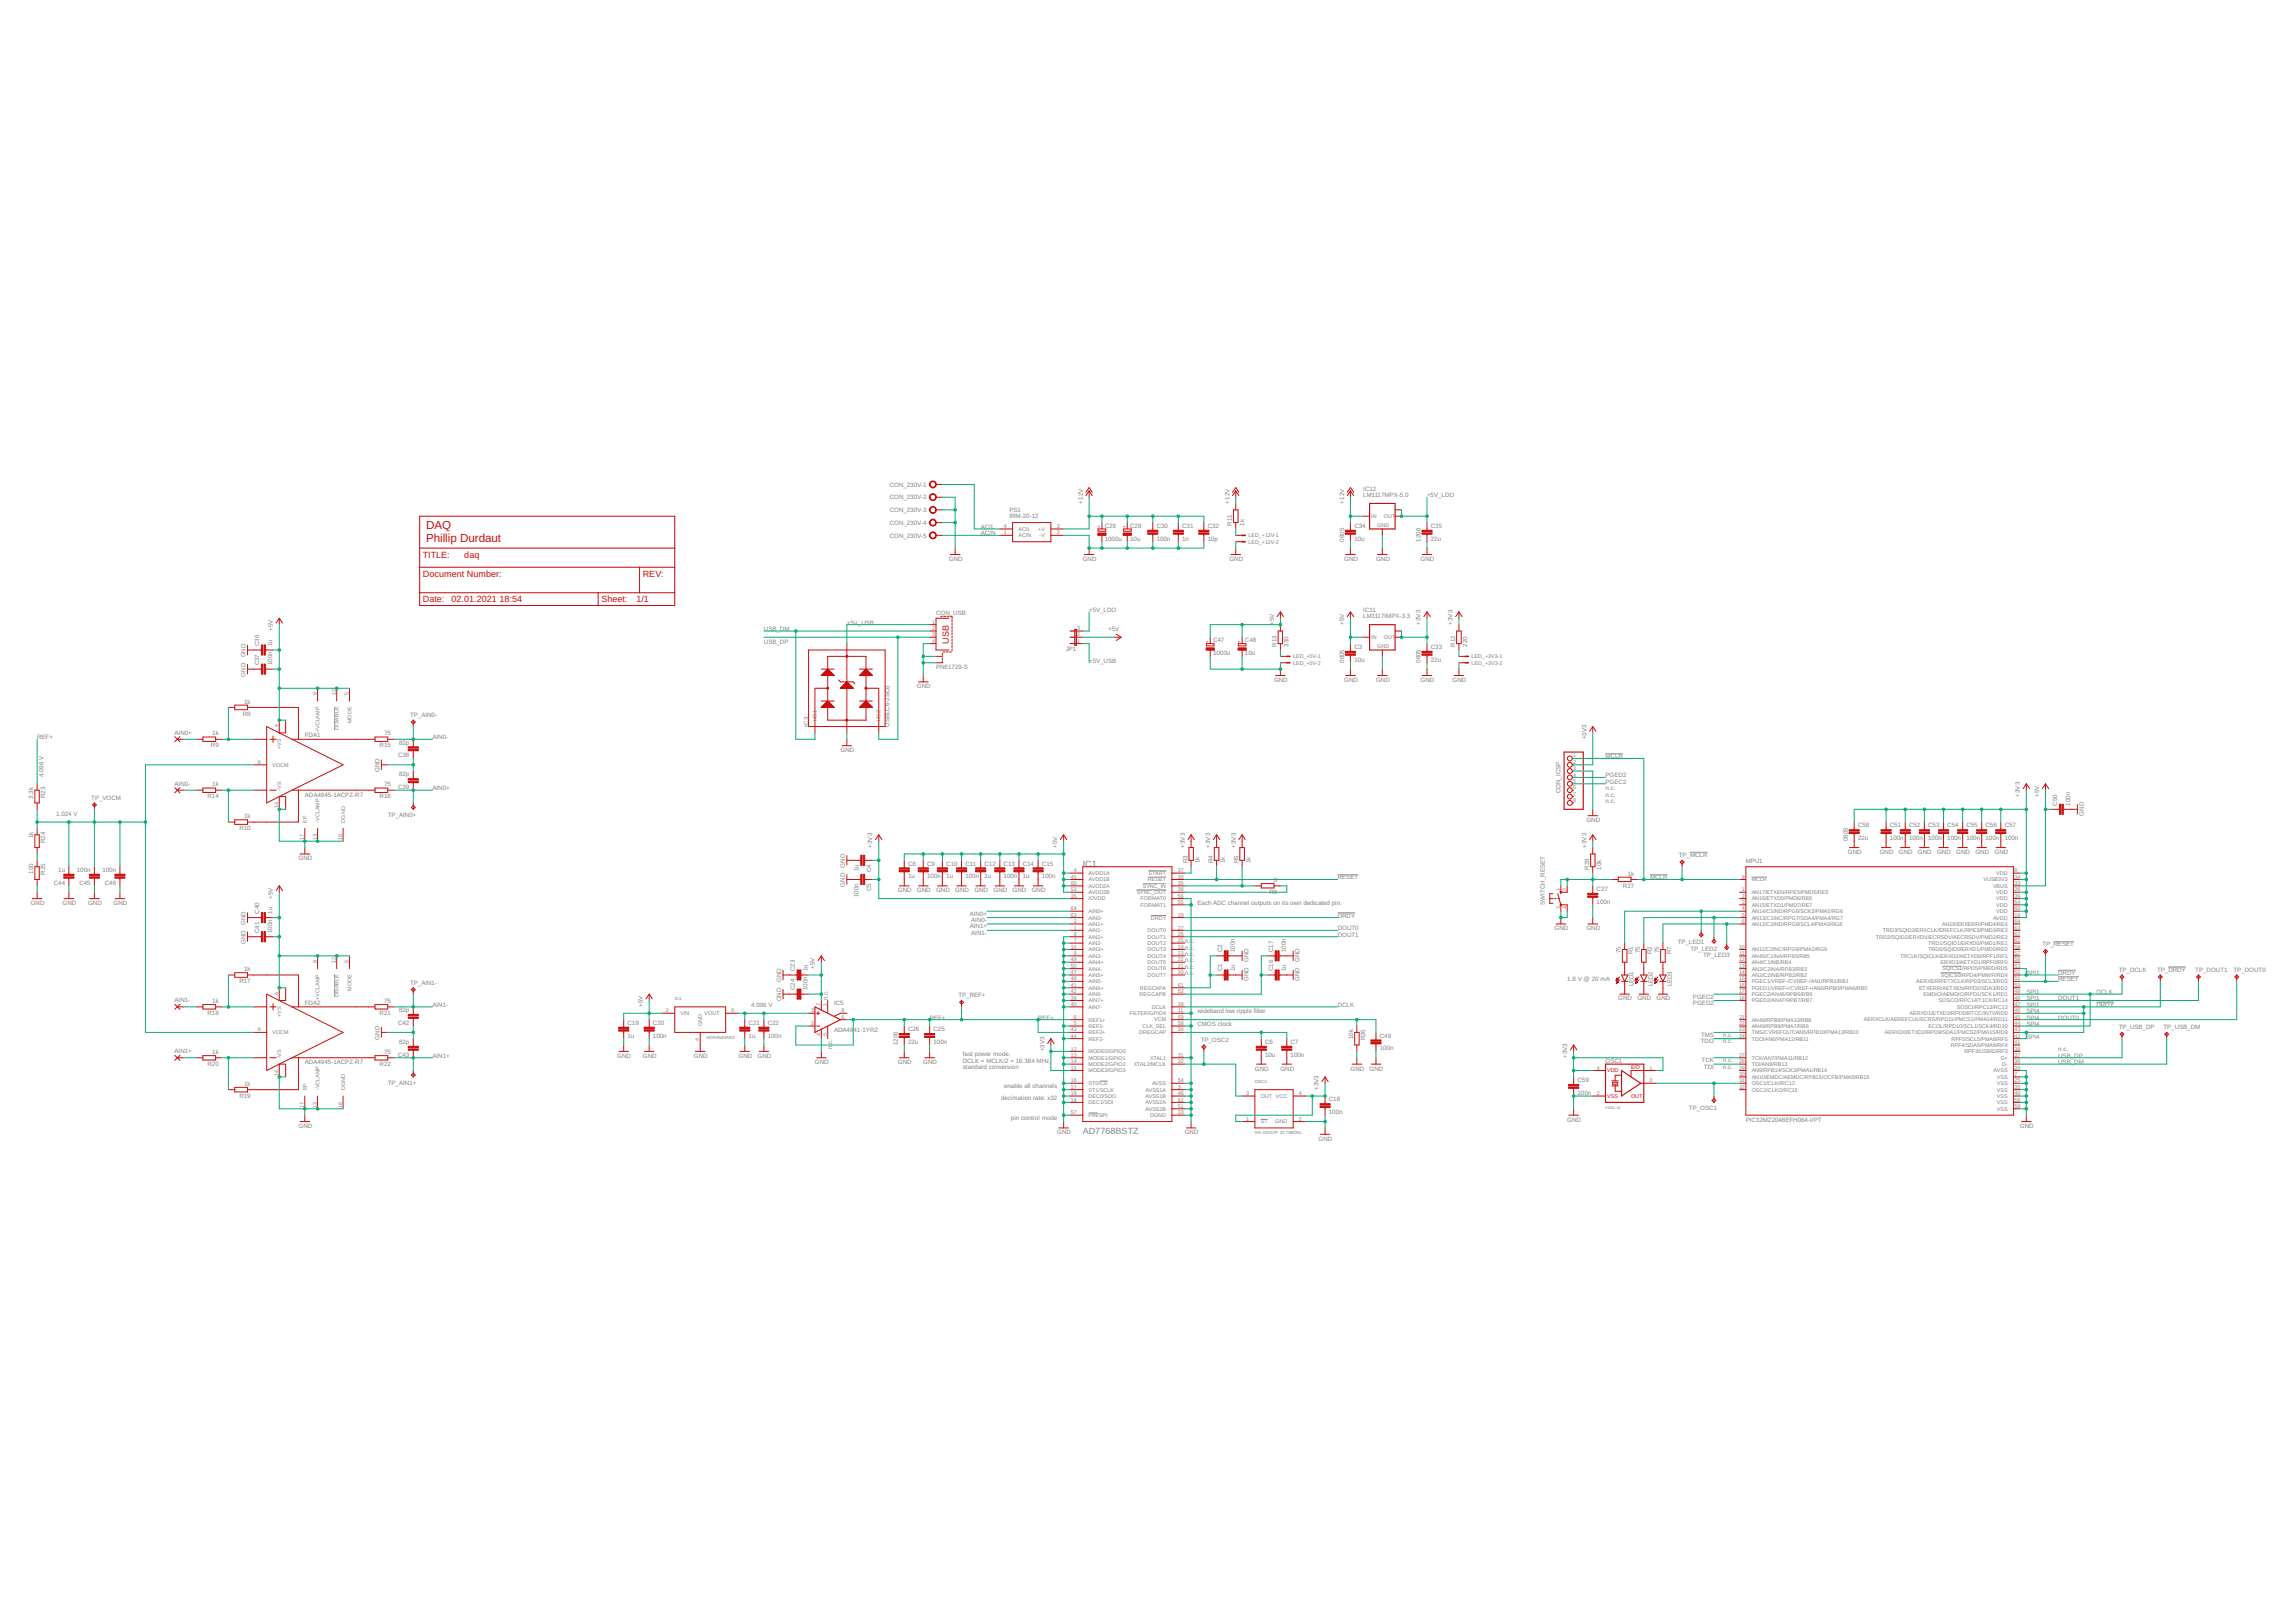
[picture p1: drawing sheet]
<svg xmlns="http://www.w3.org/2000/svg" width="297mm" height="210mm" viewBox="0 0 297 210" stroke-linecap="round" stroke-linejoin="round" font-family="sans-serif">
<defs><g id="words">
<g font-size="1.5" fill="#c90d0c">
<text x="55.1" y="68.5">DAQ</text>
<text x="55.1" y="70.1">Phillip Durdaut</text>
</g>
<g font-size="1.2" fill="#c90d0c">
<text x="54.7" y="77.9">Date:</text>
<text x="54.7" y="72.2">TITLE:</text>
<text x="54.7" y="74.6">Document Number:</text>
<text x="58.4" y="77.9">02.01.2021</text>
<text x="60.1" y="72.2">daq</text>
<text x="64.6" y="77.9">18:54</text>
<text x="77.8" y="77.9">Sheet:</text>
<text x="82.3" y="77.9">1/1</text>
<text x="83.2" y="74.6">REV:</text>
<text x="122.8" y="83.3" transform="rotate(-90 122.8 83.3)">USB</text>
</g>
<g font-size="1.2" fill="#808080">
<text x="140.1" y="112.2">IC1</text>
<text x="140.1" y="146.8">AD7768BSTZ</text>
</g>
<g font-size=".8" fill="#808080">
<text x="115.1" y="63">CON_230V-1</text>
<text x="115.1" y="64.6">CON_230V-2</text>
<text x="140.1" y="65.2" transform="rotate(-90 140.1 65.2)">+12V</text>
<text x="159" y="65.2" transform="rotate(-90 159 65.2)">+12V</text>
<text x="173.9" y="65.2" transform="rotate(-90 173.9 65.2)">+12V</text>
<text x="176.4" y="64.3">LM1117MPX-5.0</text>
<text x="176.4" y="63.5">IC12</text>
<text x="184.6" y="64.3">+5V_LDO</text>
<text x="115.1" y="66.3">CON_230V-3</text>
<text x="115.1" y="67.9">CON_230V-4</text>
<text x="115.1" y="69.6">CON_230V-5</text>
<text x="126.9" y="68.5">AC/L</text>
<text x="126.9" y="69.3">AC/N</text>
<text x="130.6" y="67.1">IRM-20-12</text>
<text x="130.6" y="66.3">PS1</text>
<text x="142.9" y="70">1000u</text>
<text x="142.9" y="68.3">C29</text>
<text x="146.2" y="70">10u</text>
<text x="146.2" y="68.3">C28</text>
<text x="149.6" y="70">100n</text>
<text x="149.6" y="68.3">C30</text>
<text x="152.9" y="70">1n</text>
<text x="152.9" y="68.3">C31</text>
<text x="156.2" y="70">10p</text>
<text x="156.2" y="68.3">C32</text>
<text x="159.4" y="68" transform="rotate(-90 159.4 68)">R11</text>
<text x="160.9" y="68" transform="rotate(-90 160.9 68)">1k</text>
<text x="173.9" y="70.1" transform="rotate(-90 173.9 70.1)">0805</text>
<text x="175.2" y="70">10u</text>
<text x="175.2" y="68.3">C34</text>
<text x="183.8" y="70.1" transform="rotate(-90 183.8 70.1)">1206</text>
<text x="185.1" y="70">22u</text>
<text x="185.1" y="68.3">C35</text>
<text x="122.8" y="72.6">GND</text>
<text x="140.1" y="72.6">GND</text>
<text x="159" y="72.6">GND</text>
<text x="173.9" y="72.6">GND</text>
<text x="178" y="72.6">GND</text>
<text x="183.8" y="72.6">GND</text>
<text x="33.5" y="83.6" transform="rotate(-90 33.5 83.6)">C36</text>
<text x="35.2" y="83.6" transform="rotate(-90 35.2 83.6)">1u</text>
<text x="35.3" y="81.7" transform="rotate(-90 35.3 81.7)">+5V</text>
<text x="98.8" y="83.3">USB_DP</text>
<text x="98.8" y="81.7">USB_DM</text>
<text x="109.6" y="80.8">+5V_USB</text>
<text x="121.1" y="79.6">CON_USB</text>
<text x="140.9" y="79.2">+5V_LDO</text>
<text x="143.4" y="81.7">+5V</text>
<text x="156.9" y="83.1">C47</text>
<text x="161.1" y="83.1">C48</text>
<text x="164.8" y="80.8" transform="rotate(-90 164.8 80.8)">+5V</text>
<text x="165.2" y="83.7" transform="rotate(-90 165.2 83.7)">R13</text>
<text x="166.7" y="83.7" transform="rotate(-90 166.7 83.7)">330</text>
<text x="173.9" y="80.8" transform="rotate(-90 173.9 80.8)">+5V</text>
<text x="176.4" y="80">LM1117IMPX-3.3</text>
<text x="176.4" y="79.2">IC11</text>
<text x="183.8" y="80.8" transform="rotate(-90 183.8 80.8)">+3V3</text>
<text x="187.9" y="80.8" transform="rotate(-90 187.9 80.8)">+3V3</text>
<text x="188.3" y="83.7" transform="rotate(-90 188.3 83.7)">R12</text>
<text x="189.8" y="83.7" transform="rotate(-90 189.8 83.7)">220</text>
<text x="31.8" y="87.6" transform="rotate(-90 31.8 87.6)">GND</text>
<text x="31.8" y="85.1" transform="rotate(-90 31.8 85.1)">GND</text>
<text x="33.5" y="86.1" transform="rotate(-90 33.5 86.1)">C37</text>
<text x="35.2" y="86.1" transform="rotate(-90 35.2 86.1)">100n</text>
<text x="118.6" y="89.1">GND</text>
<text x="121.1" y="86.6">PN61729-S</text>
<text x="137.9" y="84.3">JP1</text>
<text x="140.9" y="85.8">+5V_USB</text>
<text x="156.9" y="84.8">1000u</text>
<text x="161.1" y="84.8">10u</text>
<text x="164.8" y="88.2">GND</text>
<text x="173.9" y="85.8" transform="rotate(-90 173.9 85.8)">0805</text>
<text x="173.9" y="88.2">GND</text>
<text x="175.2" y="85.6">10u</text>
<text x="175.2" y="84">C3</text>
<text x="178" y="88.2">GND</text>
<text x="183.8" y="85.8" transform="rotate(-90 183.8 85.8)">0805</text>
<text x="183.8" y="88.2">GND</text>
<text x="185.1" y="85.6">22u</text>
<text x="185.1" y="84">C33</text>
<text x="187.9" y="88.2">GND</text>
<text x="4.8" y="95.7">REF+</text>
<text x="22.6" y="95.1">AIN0+</text>
<text x="27.5" y="95.2">1k</text>
<text x="31.4" y="92.6">R8</text>
<text x="31.6" y="91">1k</text>
<text x="39.4" y="95.4">FDA1</text>
<text x="49.7" y="95.2">75</text>
<text x="53.1" y="92.8">TP_AIN0-</text>
<text x="55.9" y="95.7">AIN0-</text>
<text x="104.6" y="94" transform="rotate(-90 104.6 94)">IC3</text>
<text x="115.1" y="94" transform="rotate(-90 115.1 94)">USBLC6-2SC6</text>
<text x="205.2" y="95.7" transform="rotate(-90 205.2 95.7)">+3V3</text>
<text x="5.6" y="100.6" transform="rotate(-90 5.6 100.6)">4.096 V</text>
<text x="22.6" y="101.7">AIN0-</text>
<text x="27.3" y="96.7">R9</text>
<text x="27.5" y="101.8">1k</text>
<text x="49.1" y="99.9" transform="rotate(-90 49.1 99.9)">GND</text>
<text x="49.1" y="96.7">R15</text>
<text x="49.7" y="101.8">75</text>
<text x="51.5" y="98">C38</text>
<text x="51.6" y="96.4">82p</text>
<text x="51.6" y="100.5">82p</text>
<text x="108.7" y="97.3">GND</text>
<text x="207.7" y="98.1">MCLR</text>
<text x="207.7" y="100.6">PGED2</text>
<text x="207.7" y="101.4">PGEC2</text>
<text x="4.3" y="103.4" transform="rotate(-90 4.3 103.4)">3.3k</text>
<text x="5.9" y="103.3" transform="rotate(-90 5.9 103.3)">R23</text>
<text x="7.3" y="105.6">1.024 V</text>
<text x="11.8" y="103.5">TP_VOCM</text>
<text x="26.8" y="103.3">R14</text>
<text x="31" y="107.4">R10</text>
<text x="31.6" y="105.9">1k</text>
<text x="39.4" y="103.1">ADA4945-1ACPZ-R7</text>
<text x="49.1" y="103.3">R16</text>
<text x="50.2" y="105.7">TP_AIN0+</text>
<text x="51.5" y="102.1">C39</text>
<text x="55.9" y="102.3">AIN0+</text>
<text x="201.9" y="102.7" transform="rotate(-90 201.9 102.7)">CON_ICSP</text>
<text x="205.2" y="106.4">GND</text>
<text x="207.7" y="102.3">n.c.</text>
<text x="207.7" y="103.1">n.c.</text>
<text x="207.7" y="103.9">n.c.</text>
<text x="240.4" y="107.1">C58</text>
<text x="244.5" y="107.1">C51</text>
<text x="247" y="107.1">C52</text>
<text x="249.5" y="107.1">C53</text>
<text x="251.9" y="107.1">C54</text>
<text x="254.4" y="107.1">C55</text>
<text x="256.9" y="107.1">C56</text>
<text x="259.3" y="107.1">C57</text>
<text x="261.3" y="103.1" transform="rotate(-90 261.3 103.1)">+3V3</text>
<text x="263.8" y="103.1" transform="rotate(-90 263.8 103.1)">+5V</text>
<text x="266.2" y="104.2" transform="rotate(-90 266.2 104.2)">C50</text>
<text x="267.8" y="104.2" transform="rotate(-90 267.8 104.2)">100n</text>
<text x="269.6" y="105.6" transform="rotate(-90 269.6 105.6)">GND</text>
<text x="4.3" y="113.1" transform="rotate(-90 4.3 113.1)">100</text>
<text x="4.3" y="108.5" transform="rotate(-90 4.3 108.5)">1k</text>
<text x="5.9" y="113.2" transform="rotate(-90 5.9 113.2)">R25</text>
<text x="5.9" y="109.1" transform="rotate(-90 5.9 109.1)">R24</text>
<text x="7.5" y="112.9">1u</text>
<text x="9.9" y="112.9">100n</text>
<text x="13.2" y="112.9">100n</text>
<text x="38.6" y="111.3">GND</text>
<text x="109.3" y="112.3" transform="rotate(-90 109.3 112.3)">GND</text>
<text x="111.1" y="112.7" transform="rotate(-90 111.1 112.7)">1u</text>
<text x="112.7" y="112.8" transform="rotate(-90 112.7 112.8)">C4</text>
<text x="112.9" y="109.7" transform="rotate(-90 112.9 109.7)">+3V3</text>
<text x="117.5" y="113.7">1u</text>
<text x="117.5" y="112">C8</text>
<text x="119.9" y="113.7">100n</text>
<text x="119.9" y="112">C9</text>
<text x="122.4" y="113.7">1u</text>
<text x="122.4" y="112">C10</text>
<text x="124.9" y="113.7">100n</text>
<text x="124.9" y="112">C11</text>
<text x="127.4" y="113.7">1u</text>
<text x="127.4" y="112">C12</text>
<text x="129.8" y="113.7">100n</text>
<text x="129.8" y="112">C13</text>
<text x="132.3" y="113.7">1u</text>
<text x="132.3" y="112">C14</text>
<text x="134.8" y="113.7">100n</text>
<text x="134.8" y="112">C15</text>
<text x="136.8" y="109.7" transform="rotate(-90 136.8 109.7)">+5V</text>
<text x="153.3" y="109.7" transform="rotate(-90 153.3 109.7)">+3V3</text>
<text x="153.6" y="111.7" transform="rotate(-90 153.6 111.7)">R3</text>
<text x="155.2" y="111.7" transform="rotate(-90 155.2 111.7)">1k</text>
<text x="156.6" y="109.7" transform="rotate(-90 156.6 109.7)">+3V3</text>
<text x="156.9" y="111.7" transform="rotate(-90 156.9 111.7)">R4</text>
<text x="158.5" y="111.7" transform="rotate(-90 158.5 111.7)">1k</text>
<text x="159.9" y="109.7" transform="rotate(-90 159.9 109.7)">+3V3</text>
<text x="160.2" y="111.7" transform="rotate(-90 160.2 111.7)">R5</text>
<text x="161.8" y="111.7" transform="rotate(-90 161.8 111.7)">1k</text>
<text x="173.1" y="113.8">RESET</text>
<text x="205.2" y="109.7" transform="rotate(-90 205.2 109.7)">+3V3</text>
<text x="205.6" y="112.6" transform="rotate(-90 205.6 112.6)">R28</text>
<text x="207.1" y="112.6" transform="rotate(-90 207.1 112.6)">10k</text>
<text x="210.6" y="113.3">1k</text>
<text x="213.5" y="113.8">MCLR</text>
<text x="217.2" y="110.9">TP_MCLR</text>
<text x="225.8" y="111.7">MPU1</text>
<text x="239.1" y="108.9" transform="rotate(-90 239.1 108.9)">0805</text>
<text x="239.1" y="110.5">GND</text>
<text x="240.4" y="108.7">22u</text>
<text x="243.2" y="110.5">GND</text>
<text x="244.5" y="108.7">100n</text>
<text x="245.7" y="110.5">GND</text>
<text x="247" y="108.7">100n</text>
<text x="248.1" y="110.5">GND</text>
<text x="249.5" y="108.7">100n</text>
<text x="250.6" y="110.5">GND</text>
<text x="251.9" y="108.7">100n</text>
<text x="253.1" y="110.5">GND</text>
<text x="254.4" y="108.7">100n</text>
<text x="255.6" y="110.5">GND</text>
<text x="256.9" y="108.7">100n</text>
<text x="258" y="110.5">GND</text>
<text x="259.3" y="108.7">100n</text>
<text x="4" y="117.1">GND</text>
<text x="7" y="114.5">C44</text>
<text x="8.1" y="117.1">GND</text>
<text x="10.3" y="114.5">C45</text>
<text x="11.4" y="117.1">GND</text>
<text x="13.6" y="114.5">C46</text>
<text x="14.7" y="117.1">GND</text>
<text x="31.8" y="119.7" transform="rotate(-90 31.8 119.7)">GND</text>
<text x="33.5" y="118.3" transform="rotate(-90 33.5 118.3)">C40</text>
<text x="35.2" y="118.3" transform="rotate(-90 35.2 118.3)">1u</text>
<text x="35.3" y="116.3" transform="rotate(-90 35.3 116.3)">+5V</text>
<text x="109.3" y="114.8" transform="rotate(-90 109.3 114.8)">GND</text>
<text x="111.1" y="116.1" transform="rotate(-90 111.1 116.1)">100n</text>
<text x="112.7" y="115.3" transform="rotate(-90 112.7 115.3)">C5</text>
<text x="116.2" y="115.5">GND</text>
<text x="118.6" y="115.5">GND</text>
<text x="121.1" y="115.5">GND</text>
<text x="123.6" y="115.5">GND</text>
<text x="125.5" y="118.5">AIN0+</text>
<text x="125.6" y="119.3">AIN0-</text>
<text x="126.1" y="115.5">GND</text>
<text x="128.5" y="115.5">GND</text>
<text x="131" y="115.5">GND</text>
<text x="133.5" y="115.5">GND</text>
<text x="154.9" y="117.1">Each ADC channel outputs on its own dedicated pin.</text>
<text x="164.2" y="115.7">R6</text>
<text x="164.8" y="114.1">0</text>
<text x="173.1" y="118.8">DRDY</text>
<text x="199.9" y="117.1" transform="rotate(-90 199.9 117.1)">SWITCH_RESET</text>
<text x="206.6" y="117">100n</text>
<text x="206.6" y="115.3">C27</text>
<text x="210" y="114.9">R27</text>
<text x="31.6" y="125.7">1k</text>
<text x="31.8" y="122.2" transform="rotate(-90 31.8 122.2)">GND</text>
<text x="33.5" y="120.7" transform="rotate(-90 33.5 120.7)">C41</text>
<text x="35.2" y="120.7" transform="rotate(-90 35.2 120.7)">100n</text>
<text x="102.8" y="125.7" transform="rotate(-90 102.8 125.7)">C23</text>
<text x="104.5" y="125.7" transform="rotate(-90 104.5 125.7)">1u</text>
<text x="105.4" y="125.3" transform="rotate(-90 105.4 125.3)">+5V</text>
<text x="125.5" y="120.1">AIN1+</text>
<text x="125.6" y="121">AIN1-</text>
<text x="153.3" y="122.1">n.c.</text>
<text x="153.3" y="122.9">n.c.</text>
<text x="153.3" y="123.7">n.c.</text>
<text x="153.3" y="124.5">n.c.</text>
<text x="153.3" y="125.3">n.c.</text>
<text x="158.1" y="125.7" transform="rotate(-90 158.1 125.7)">C1</text>
<text x="158.1" y="123.2" transform="rotate(-90 158.1 123.2)">C2</text>
<text x="159.7" y="125.7" transform="rotate(-90 159.7 125.7)">1u</text>
<text x="159.7" y="123.2" transform="rotate(-90 159.7 123.2)">100n</text>
<text x="161.5" y="124.5" transform="rotate(-90 161.5 124.5)">GND</text>
<text x="164.7" y="125.7" transform="rotate(-90 164.7 125.7)">C16</text>
<text x="164.7" y="123.2" transform="rotate(-90 164.7 123.2)">C17</text>
<text x="166.3" y="125.7" transform="rotate(-90 166.3 125.7)">1u</text>
<text x="166.3" y="123.2" transform="rotate(-90 166.3 123.2)">100n</text>
<text x="168.1" y="124.5" transform="rotate(-90 168.1 124.5)">GND</text>
<text x="173.1" y="120.4">DOUT0</text>
<text x="173.1" y="121.2">DOUT1</text>
<text x="201.1" y="120.4">GND</text>
<text x="205.2" y="120.4">GND</text>
<text x="209.7" y="123.4" transform="rotate(-90 209.7 123.4)">75</text>
<text x="211.2" y="123.5" transform="rotate(-90 211.2 123.5)">R1</text>
<text x="212.2" y="123.4" transform="rotate(-90 212.2 123.4)">75</text>
<text x="213.7" y="123.5" transform="rotate(-90 213.7 123.5)">R2</text>
<text x="214.6" y="123.4" transform="rotate(-90 214.6 123.4)">75</text>
<text x="216.2" y="123.5" transform="rotate(-90 216.2 123.5)">R7</text>
<text x="217" y="122.2">TP_LED1</text>
<text x="218.7" y="123">TP_LED2</text>
<text x="220.3" y="123.9">TP_LED3</text>
<text x="264.2" y="122.5">TP_RESET</text>
<text x="274.1" y="125.8">TP_DCLK</text>
<text x="279.1" y="125.8">TP_DRDY</text>
<text x="284" y="125.8">TP_DOUT1</text>
<text x="289" y="125.8">TP_DOUT0</text>
<text x="22.6" y="129.7">AIN1-</text>
<text x="26.8" y="131.4">R18</text>
<text x="27.5" y="129.8">1k</text>
<text x="31" y="127.2">R17</text>
<text x="39.4" y="130">FDA2</text>
<text x="49.1" y="131.4">R21</text>
<text x="49.7" y="129.8">75</text>
<text x="51.6" y="131">82p</text>
<text x="53.1" y="127.4">TP_AIN1-</text>
<text x="55.9" y="130.3">AIN1-</text>
<text x="83.2" y="130.3" transform="rotate(-90 83.2 130.3)">+5V</text>
<text x="97.2" y="130.3">4.096 V</text>
<text x="101.1" y="129.6" transform="rotate(-90 101.1 129.6)">GND</text>
<text x="101.1" y="127.1" transform="rotate(-90 101.1 127.1)">GND</text>
<text x="102.8" y="128.2" transform="rotate(-90 102.8 128.2)">C24</text>
<text x="104.5" y="128.2" transform="rotate(-90 104.5 128.2)">100n</text>
<text x="107.1" y="129.5" transform="rotate(-90 107.1 129.5)">n.c.</text>
<text x="107.9" y="130.1">IC5</text>
<text x="120.3" y="131.9">REF+</text>
<text x="124" y="129.1">TP_REF+</text>
<text x="134.3" y="131.9">REF+</text>
<text x="153.3" y="126.2">n.c.</text>
<text x="154.9" y="131.1">wideband low ripple filter</text>
<text x="161.5" y="127" transform="rotate(-90 161.5 127)">GND</text>
<text x="168.1" y="127" transform="rotate(-90 168.1 127)">GND</text>
<text x="173.1" y="130.3">DCLK</text>
<text x="202.8" y="127">1.8 V @ 20 mA</text>
<text x="209.4" y="129.5">GND</text>
<text x="211.3" y="127.7" transform="rotate(-90 211.3 127.7)">LED1</text>
<text x="211.8" y="129.5">GND</text>
<text x="213.8" y="127.7" transform="rotate(-90 213.8 127.7)">LED2</text>
<text x="214.3" y="129.5">GND</text>
<text x="216.3" y="127.7" transform="rotate(-90 216.3 127.7)">LED3</text>
<text x="219" y="130">PGED2</text>
<text x="219" y="129.2">PGEC2</text>
<text x="262.2" y="128.6">SPI1</text>
<text x="262.2" y="131.9">SPI4</text>
<text x="262.2" y="131.1">SPI4</text>
<text x="262.2" y="129.5">SPI1</text>
<text x="262.2" y="130.3">SPI1</text>
<text x="262.2" y="126.2">SPI1</text>
<text x="266.3" y="126.2">DRDY</text>
<text x="266.3" y="131.9">DOUT0</text>
<text x="266.3" y="129.5">DOUT1</text>
<text x="266.3" y="127">RESET</text>
<text x="271.2" y="130.3">DRDY</text>
<text x="271.2" y="128.6">DCLK</text>
<text x="22.6" y="136.3">AIN1+</text>
<text x="26.8" y="137.9">R20</text>
<text x="27.5" y="136.4">1k</text>
<text x="39.4" y="137.7">ADA4945-1ACPZ-R7</text>
<text x="49.1" y="134.5" transform="rotate(-90 49.1 134.5)">GND</text>
<text x="49.1" y="137.9">R22</text>
<text x="49.7" y="136.4">75</text>
<text x="51.5" y="132.6">C42</text>
<text x="51.5" y="136.8">C43</text>
<text x="51.6" y="135.1">82p</text>
<text x="55.9" y="136.9">AIN1+</text>
<text x="79.9" y="136.9">GND</text>
<text x="81.2" y="134.3">1u</text>
<text x="81.2" y="132.6">C19</text>
<text x="83.2" y="136.9">GND</text>
<text x="84.5" y="134.3">100n</text>
<text x="84.5" y="132.6">C20</text>
<text x="89.8" y="136.9">GND</text>
<text x="95.5" y="136.9">GND</text>
<text x="96.9" y="134.3">1u</text>
<text x="96.9" y="132.6">C21</text>
<text x="98" y="136.9">GND</text>
<text x="99.3" y="134.3">100n</text>
<text x="99.3" y="132.6">C22</text>
<text x="105.4" y="137.7">GND</text>
<text x="107.7" y="135.7" transform="rotate(-90 107.7 135.7)">n.</text>
<text x="107.7" y="135.1" transform="rotate(-90 107.7 135.1)">c.</text>
<text x="107.9" y="133.6">ADA48</text>
<text x="110.4" y="133.6">41-1YRZ</text>
<text x="116.2" y="135.2" transform="rotate(-90 116.2 135.2)">1206</text>
<text x="116.2" y="137.7">GND</text>
<text x="117.5" y="135.1">22u</text>
<text x="117.5" y="133.5">C26</text>
<text x="119.5" y="137.7">GND</text>
<text x="120.8" y="135.1">100n</text>
<text x="120.8" y="133.5">C25</text>
<text x="124.6" y="136.6">fast power mode,</text>
<text x="124.6" y="137.5">DCLK = MCLK/2 = 16.384 MHz,</text>
<text x="135.1" y="136.1" transform="rotate(-90 135.1 136.1)">+3V3</text>
<text x="154.9" y="132.8">CMOS clock</text>
<text x="155.3" y="134.8">TP_OSC2</text>
<text x="163.7" y="136.8">10u</text>
<text x="163.7" y="135.1">C6</text>
<text x="167" y="136.8">100n</text>
<text x="167" y="135.1">C7</text>
<text x="175" y="134.5" transform="rotate(-90 175 134.5)">10k</text>
<text x="176.6" y="134.6" transform="rotate(-90 176.6 134.6)">R26</text>
<text x="178.5" y="135.9">100n</text>
<text x="178.5" y="134.3">C49</text>
<text x="202.8" y="136.9" transform="rotate(-90 202.8 136.9)">+3V3</text>
<text x="207.7" y="137.5">OSC1</text>
<text x="220" y="135">TDO</text>
<text x="220.1" y="134.2">TMS</text>
<text x="220.1" y="137.5">TCK</text>
<text x="222.9" y="134.2">n.c.</text>
<text x="222.9" y="135">n.c.</text>
<text x="222.9" y="137.5">n.c.</text>
<text x="262.2" y="132.8">SPI4</text>
<text x="262.2" y="134.4">SPI4</text>
<text x="266.3" y="136.1">n.c.</text>
<text x="266.3" y="136.9">USB_DP</text>
<text x="266.3" y="137.7">USB_DM</text>
<text x="274.1" y="133.2">TP_USB_DP</text>
<text x="279.9" y="133.2">TP_USB_DM</text>
<text x="31" y="142.1">R19</text>
<text x="31.6" y="140.5">1k</text>
<text x="50.2" y="140.3">TP_AIN1+</text>
<text x="124.6" y="138.4">standard conversion</text>
<text x="129.5" y="142.4">decimation rate: x32</text>
<text x="129.9" y="140.8">enable all channels</text>
<text x="162.3" y="138.5">GND</text>
<text x="165.6" y="138.5">GND</text>
<text x="170.6" y="141" transform="rotate(-90 170.6 141)">+3V3</text>
<text x="171.9" y="142.5">C18</text>
<text x="174.7" y="138.5">GND</text>
<text x="177.2" y="138.5">GND</text>
<text x="204.1" y="141.7">100n</text>
<text x="204.1" y="140.1">C59</text>
<text x="218.5" y="143.6">TP_OSC1</text>
<text x="220.4" y="138.3">TDI</text>
<text x="222.9" y="138.3">n.c.</text>
<text x="38.6" y="146">GND</text>
<text x="130.8" y="144.9">pin control mode</text>
<text x="136.8" y="146.8">GND</text>
<text x="153.3" y="146.8">GND</text>
<text x="170.6" y="147.6">GND</text>
<text x="171.9" y="144.2">100n</text>
<text x="202.8" y="145.1">GND</text>
<text x="225.8" y="145.2">PIC32MZ2048EFH064-I/PT</text>
<text x="261.3" y="146">GND</text>
</g>
<g font-size=".7" fill="#808080">
<text x="129.9" y="69.2">1</text>
<text x="129.9" y="68.3">4</text>
<text x="131.8" y="69.5">AC/N</text>
<text x="131.8" y="68.7">AC/L</text>
<text x="134.3" y="68.7">+V</text>
<text x="134.5" y="69.5">-V</text>
<text x="136.7" y="69.2">2</text>
<text x="136.7" y="68.3">3</text>
<text x="161.5" y="69.5">LED_+12V-1</text>
<text x="161.5" y="70.4">LED_+12V-2</text>
<text x="177.4" y="67">IN</text>
<text x="178.2" y="68.2">GND</text>
<text x="179" y="67">OUT</text>
<text x="120.6" y="80.7">1</text>
<text x="120.6" y="81.5">2</text>
<text x="120.6" y="82.4">3</text>
<text x="120.6" y="83.2">4</text>
<text x="139.4" y="83.2">1</text>
<text x="139.4" y="82.4">2</text>
<text x="139.4" y="81.5">3</text>
<text x="177.4" y="82.7">IN</text>
<text x="178.2" y="83.9">GND</text>
<text x="179" y="82.7">OUT</text>
<text x="41" y="90" transform="rotate(-90 41 90)">8</text>
<text x="43.5" y="90" transform="rotate(-90 43.5 90)">12</text>
<text x="45.1" y="90" transform="rotate(-90 45.1 90)">5</text>
<text x="167.3" y="85.2">LED_+5V-1</text>
<text x="167.3" y="86">LED_+5V-2</text>
<text x="190.4" y="85.2">LED_+3V3-1</text>
<text x="190.4" y="86">LED_+3V3-2</text>
<text x="36" y="94.1" transform="rotate(-90 36 94.1)">6</text>
<text x="41.3" y="94.7" transform="rotate(-90 41.3 94.7)">+VCLAMP</text>
<text x="43.8" y="94.4" transform="rotate(-90 43.8 94.4)">DISABLE</text>
<text x="45.5" y="93.6" transform="rotate(-90 45.5 93.6)">MODE</text>
<text x="105.7" y="93.3" transform="rotate(-90 105.7 93.3)">I/O1</text>
<text x="113.9" y="93.3" transform="rotate(-90 113.9 93.3)">I/O2</text>
<text x="33.4" y="98.8">9</text>
<text x="35.3" y="99.2">VOCM</text>
<text x="36.4" y="96.9" transform="rotate(-90 36.4 96.9)">+VS</text>
<text x="203.5" y="98">1</text>
<text x="203.5" y="98.8">2</text>
<text x="203.5" y="99.7">3</text>
<text x="203.5" y="100.5">4</text>
<text x="203.5" y="101.3">5</text>
<text x="36" y="104.6" transform="rotate(-90 36 104.6)">14</text>
<text x="36.4" y="102.3" transform="rotate(-90 36.4 102.3)">-VS</text>
<text x="39.7" y="106.5" transform="rotate(-90 39.7 106.5)">EP</text>
<text x="41.3" y="106.5" transform="rotate(-90 41.3 106.5)">-VCLAMP</text>
<text x="44.6" y="106.5" transform="rotate(-90 44.6 106.5)">DGND</text>
<text x="203.5" y="102.1">6</text>
<text x="203.5" y="103">7</text>
<text x="203.5" y="103.8">8</text>
<text x="39.3" y="108.7" transform="rotate(-90 39.3 108.7)">17</text>
<text x="41" y="108.7" transform="rotate(-90 41 108.7)">13</text>
<text x="44.3" y="108.7" transform="rotate(-90 44.3 108.7)">16</text>
<text x="138.6" y="113.7">45</text>
<text x="138.9" y="112.9">4</text>
<text x="140.8" y="113.2">AVDD1A</text>
<text x="148.6" y="113.2">START</text>
<text x="152.4" y="113.7">30</text>
<text x="152.4" y="112.9">37</text>
<text x="225.4" y="113.7">9</text>
<text x="258.3" y="113.2">VDD</text>
<text x="260.6" y="112.9">8</text>
<text x="260.6" y="113.7">34</text>
<text x="138.6" y="114.5">60</text>
<text x="138.6" y="115.3">53</text>
<text x="138.6" y="116.2">35</text>
<text x="138.6" y="117.8">64</text>
<text x="138.6" y="118.6">63</text>
<text x="138.9" y="119.5">2</text>
<text x="140.8" y="114.1">AVDD1B</text>
<text x="140.8" y="114.9">AVDD2A</text>
<text x="140.8" y="115.7">AVDD2B</text>
<text x="140.8" y="116.5">IOVDD</text>
<text x="140.8" y="118.2">AIN0+</text>
<text x="140.8" y="119">AIN0-</text>
<text x="140.8" y="119.8">AIN1+</text>
<text x="147.1" y="115.7">SYNC_OUT</text>
<text x="147.6" y="116.5">FORMAT0</text>
<text x="147.6" y="117.3">FORMAT1</text>
<text x="147.9" y="114.9">SYNC_IN</text>
<text x="148.5" y="114">RESET</text>
<text x="148.9" y="119">DRDY</text>
<text x="152.4" y="118.6">29</text>
<text x="152.4" y="114.5">36</text>
<text x="152.4" y="115.3">38</text>
<text x="152.4" y="116.2">56</text>
<text x="152.4" y="117">55</text>
<text x="201.8" y="117.6" transform="rotate(-90 201.8 117.6)">3</text>
<text x="201.8" y="115.3" transform="rotate(-90 201.8 115.3)">1</text>
<text x="202.6" y="117.6" transform="rotate(-90 202.6 117.6)">4</text>
<text x="202.6" y="115.3" transform="rotate(-90 202.6 115.3)">2</text>
<text x="225.4" y="115.3">1</text>
<text x="225.4" y="116.2">2</text>
<text x="225.4" y="117">3</text>
<text x="225.4" y="117.8">4</text>
<text x="225.4" y="118.6">5</text>
<text x="225.4" y="119.5">6</text>
<text x="226.6" y="115.7">AN17/ETXEN/RPE5/PMD5/RE5</text>
<text x="226.6" y="116.5">AN16/ETXD0/PMD6/RE6</text>
<text x="226.6" y="117.4">AN15/ETXD1/PMD7/RE7</text>
<text x="226.6" y="118.2">AN14/C1IND/RPG6/SCK2/PMA5/RG6</text>
<text x="226.6" y="119">AN13/C1INC/RPG7/SDA4/PMA4/RG7</text>
<text x="226.6" y="119.8">AN12/C2IND/RPG8/SCL4/PMA3/RG8</text>
<text x="226.6" y="114.1">MCLR</text>
<text x="251.3" y="119.8">AN18/ERXERR/PMD4/RE4</text>
<text x="256.6" y="114">VUSB3V3</text>
<text x="257.8" y="119">AVDD</text>
<text x="257.8" y="114.9">VBUS</text>
<text x="258.3" y="115.7">VDD</text>
<text x="258.3" y="116.5">VDD</text>
<text x="258.3" y="117.3">VDD</text>
<text x="258.3" y="118.2">VDD</text>
<text x="260.6" y="118.6">19</text>
<text x="260.6" y="115.3">26</text>
<text x="260.6" y="114.5">33</text>
<text x="260.6" y="116.2">39</text>
<text x="260.6" y="117">54</text>
<text x="260.6" y="117.8">60</text>
<text x="260.6" y="119.5">64</text>
<text x="41" y="124.6" transform="rotate(-90 41 124.6)">8</text>
<text x="43.5" y="124.6" transform="rotate(-90 43.5 124.6)">12</text>
<text x="45.1" y="124.6" transform="rotate(-90 45.1 124.6)">5</text>
<text x="138.6" y="122.8">10</text>
<text x="138.6" y="124.4">49</text>
<text x="138.6" y="125.2">50</text>
<text x="138.9" y="120.3">1</text>
<text x="138.9" y="121.1">8</text>
<text x="138.9" y="121.9">7</text>
<text x="138.9" y="123.6">9</text>
<text x="140.8" y="120.6">AIN1-</text>
<text x="140.8" y="121.5">AIN2+</text>
<text x="140.8" y="122.3">AIN2-</text>
<text x="140.8" y="123.1">AIN3+</text>
<text x="140.8" y="123.9">AIN3-</text>
<text x="140.8" y="124.8">AIN4+</text>
<text x="140.8" y="125.6">AIN4-</text>
<text x="148.5" y="120.6">DOUT0</text>
<text x="148.5" y="121.5">DOUT1</text>
<text x="148.5" y="122.3">DOUT2</text>
<text x="148.5" y="123.1">DOUT3</text>
<text x="148.5" y="123.9">DOUT4</text>
<text x="148.5" y="124.8">DOUT5</text>
<text x="148.5" y="125.6">DOUT6</text>
<text x="152.4" y="120.3">27</text>
<text x="152.4" y="121.1">26</text>
<text x="152.4" y="121.9">25</text>
<text x="152.4" y="122.8">24</text>
<text x="152.4" y="123.6">23</text>
<text x="152.4" y="124.4">22</text>
<text x="152.4" y="125.2">21</text>
<text x="225" y="122.8">10</text>
<text x="225" y="124.4">12</text>
<text x="225" y="125.2">13</text>
<text x="225" y="123.6">11</text>
<text x="226.6" y="123.1">AN11/C2INC/RPG9/PMA2/RG9</text>
<text x="226.6" y="123.9">AN45/C1INA/RPB5/RB5</text>
<text x="226.6" y="124.8">AN4/C1INB/RB4</text>
<text x="226.6" y="125.6">AN3/C2INA/RPB3/RB3</text>
<text x="242.7" y="121.5">TRD2/SQID2/ERXDV/ECRSDV/AECRSDV/PMD2/RE2</text>
<text x="243.6" y="120.6">TRD3/SQID3/ERXCLK/EREFCLK/RPE3/PMD3/RE3</text>
<text x="245.8" y="123.9">TRCLK/SQICLK/ERXD2/AETXD0/RPF1/RF1</text>
<text x="249.5" y="123.1">TRD0/SQID0/ERXD1/PMD0/RE0</text>
<text x="249.5" y="122.3">TRD1/SQID1/ERXD0/PMD1/RE1</text>
<text x="251.1" y="124.8">ERXD3/AETXD1/RPF0/RF0</text>
<text x="251.3" y="125.6">SQICS1/RPD5/PMRD/RD5</text>
<text x="260.6" y="125.2">53</text>
<text x="260.6" y="124.4">56</text>
<text x="260.6" y="123.6">57</text>
<text x="260.6" y="122.8">58</text>
<text x="260.6" y="121.9">61</text>
<text x="260.6" y="121.1">62</text>
<text x="260.6" y="120.3">63</text>
<text x="36" y="128.7" transform="rotate(-90 36 128.7)">6</text>
<text x="36.4" y="131.6" transform="rotate(-90 36.4 131.6)">+VS</text>
<text x="41.3" y="129.4" transform="rotate(-90 41.3 129.4)">+VCLAMP</text>
<text x="43.8" y="129" transform="rotate(-90 43.8 129)">DISABLE</text>
<text x="45.5" y="128.2" transform="rotate(-90 45.5 128.2)">MODE</text>
<text x="86.1" y="131">2</text>
<text x="88" y="131.4">VIN</text>
<text x="91.2" y="131.4">VOUT</text>
<text x="94.6" y="131">6</text>
<text x="104.9" y="131">3</text>
<text x="106.1" y="130.2" transform="rotate(-90 106.1 130.2)">7</text>
<text x="107" y="130.2" transform="rotate(-90 107 130.2)">1</text>
<text x="108.8" y="131">8</text>
<text x="108.8" y="131.8">6</text>
<text x="138.6" y="126.1">47</text>
<text x="138.6" y="126.9">48</text>
<text x="138.6" y="127.7">41</text>
<text x="138.6" y="128.5">42</text>
<text x="138.6" y="129.4">39</text>
<text x="138.6" y="130.2">40</text>
<text x="138.9" y="131.8">6</text>
<text x="140.8" y="126.4">AIN5+</text>
<text x="140.8" y="127.2">AIN5-</text>
<text x="140.8" y="128.1">AIN6+</text>
<text x="140.8" y="128.9">AIN6-</text>
<text x="140.8" y="129.7">AIN7+</text>
<text x="140.8" y="130.5">AIN7-</text>
<text x="146.2" y="131.4">FILTER/GPIO4</text>
<text x="147.4" y="128.9">REGCAPB</text>
<text x="147.5" y="128.1">REGCAPA</text>
<text x="148.5" y="126.4">DOUT7</text>
<text x="149" y="130.5">DCLK</text>
<text x="152.4" y="130.2">28</text>
<text x="152.4" y="131">11</text>
<text x="152.4" y="127.7">61</text>
<text x="152.4" y="128.5">52</text>
<text x="152.4" y="131.8">59</text>
<text x="152.4" y="126.1">20</text>
<text x="225" y="126.1">14</text>
<text x="225" y="126.9">15</text>
<text x="225" y="127.7">16</text>
<text x="225" y="128.5">17</text>
<text x="225" y="129.4">18</text>
<text x="225" y="131.8">21</text>
<text x="226.6" y="126.4">AN2/C2INB/RPB2/RB2</text>
<text x="226.6" y="127.2">PGEC1/VREF-/CVREF-/AN1/RPB1/RB1</text>
<text x="226.6" y="128.1">PGED1/VREF+/CVREF+/AN0/RPB0/PMA6/RB0</text>
<text x="226.6" y="128.9">PGEC2/AN46/RPB6/RB6</text>
<text x="226.6" y="129.7">PGED2/AN47/RPB7/RB7</text>
<text x="247" y="131.4">AERXD1/ETXD3/RPD0/RTCC/INT0/RD0</text>
<text x="247.9" y="127.2">AERXERR/ETXCLK/RPD3/SCL3/RD3</text>
<text x="248.3" y="128.1">ETXERR/AETXEN/RPD2/SDA3/RD2</text>
<text x="248.9" y="128.9">EMDIO/AEMDIO/RPD1/SCK1/RD1</text>
<text x="250.8" y="129.7">SOSCO/RPC14/T1CK/RC14</text>
<text x="251.1" y="126.4">SQICS0/RPD4/PMWR/RD4</text>
<text x="253.2" y="130.5">SOSCI/RPC13/RC13</text>
<text x="260.6" y="131.8">45</text>
<text x="260.6" y="131">46</text>
<text x="260.6" y="130.2">47</text>
<text x="260.6" y="129.4">48</text>
<text x="260.6" y="128.5">49</text>
<text x="260.6" y="127.7">50</text>
<text x="260.6" y="126.9">51</text>
<text x="260.6" y="126.1">52</text>
<text x="33.4" y="133.5">9</text>
<text x="35.3" y="133.8">VOCM</text>
<text x="36.4" y="137" transform="rotate(-90 36.4 137)">-VS</text>
<text x="90.5" y="134.7" transform="rotate(-90 90.5 134.7)">4</text>
<text x="90.8" y="132.8" transform="rotate(-90 90.8 132.8)">GND</text>
<text x="104.9" y="132.7">2</text>
<text x="106.1" y="134.1" transform="rotate(-90 106.1 134.1)">4</text>
<text x="107" y="134.1" transform="rotate(-90 107 134.1)">5</text>
<text x="138.6" y="133.5">43</text>
<text x="138.6" y="134.3">44</text>
<text x="138.6" y="136">12</text>
<text x="138.6" y="136.8">13</text>
<text x="138.6" y="137.6">14</text>
<text x="138.9" y="132.7">5</text>
<text x="140.8" y="132.2">REF1+</text>
<text x="140.8" y="133">REF1-</text>
<text x="140.8" y="133.8">REF2+</text>
<text x="140.8" y="134.7">REF2-</text>
<text x="140.8" y="136.3">MODE0/GPIO0</text>
<text x="140.8" y="137.1">MODE1/GPIO1</text>
<text x="140.8" y="138">MODE2/GPIO2</text>
<text x="146.7" y="138">XTAL2/MCLK</text>
<text x="147.4" y="133.8">DREGCAP</text>
<text x="147.8" y="133">CLK_SEL</text>
<text x="148.8" y="137.1">XTAL1</text>
<text x="149.3" y="132.2">VCM</text>
<text x="152.4" y="132.7">58</text>
<text x="152.4" y="133.5">34</text>
<text x="152.4" y="136.8">31</text>
<text x="152.4" y="137.6">32</text>
<text x="225" y="132.7">22</text>
<text x="225" y="133.5">23</text>
<text x="225" y="134.3">24</text>
<text x="225" y="136.8">27</text>
<text x="225" y="137.6">28</text>
<text x="226.6" y="132.2">AN48/RPB8/PMA10/RB8</text>
<text x="226.6" y="133">AN49/RPB9/PMA7/RB9</text>
<text x="226.6" y="133.8">TMS/CVREFOUT/AN5/RPB10/PMA13/RB10</text>
<text x="226.6" y="134.7">TDO/AN6/PMA12/RB11</text>
<text x="226.6" y="137.1">TCK/AN7/PMA11/RB12</text>
<text x="226.6" y="138">TDI/AN8/RB13</text>
<text x="241.1" y="132.2">AERXCLK/AEREFCLK/ECRS/RPD11/PMCS1/PMA14/RD11</text>
<text x="243.8" y="133.8">AERXD0/ETXD2/RPD9/SDA1/PMCS2/PMA15/RD9</text>
<text x="249.5" y="133">ECOL/RPD10/SCL1/SCK4/RD10</text>
<text x="252.4" y="135.5">RPF4/SDA5/PMA9/RF4</text>
<text x="252.5" y="134.7">RPF5/SCL5/PMA8/RF5</text>
<text x="254.1" y="136.3">RPF3/USBID/RF3</text>
<text x="258.8" y="137.1">D+</text>
<text x="259" y="138">D-</text>
<text x="260.6" y="137.6">36</text>
<text x="260.6" y="136.8">37</text>
<text x="260.6" y="136">38</text>
<text x="260.6" y="135.1">41</text>
<text x="260.6" y="134.3">42</text>
<text x="260.6" y="133.5">43</text>
<text x="260.6" y="132.7">44</text>
<text x="36" y="139.2" transform="rotate(-90 36 139.2)">14</text>
<text x="39.3" y="143.4" transform="rotate(-90 39.3 143.4)">17</text>
<text x="39.7" y="141.1" transform="rotate(-90 39.7 141.1)">EP</text>
<text x="41" y="143.4" transform="rotate(-90 41 143.4)">13</text>
<text x="41.3" y="141.1" transform="rotate(-90 41.3 141.1)">-VCLAMP</text>
<text x="44.3" y="143.4" transform="rotate(-90 44.3 143.4)">16</text>
<text x="44.6" y="141.1" transform="rotate(-90 44.6 141.1)">DGND</text>
<text x="138.6" y="138.4">15</text>
<text x="138.6" y="140.1">16</text>
<text x="138.6" y="140.9">17</text>
<text x="138.6" y="141.7">19</text>
<text x="138.6" y="142.5">18</text>
<text x="140.8" y="138.8">MODE3/GPIO3</text>
<text x="140.8" y="140.4">ST0/CS</text>
<text x="140.8" y="141.3">ST1/SCLK</text>
<text x="140.8" y="142.1">DEC0/SDO</text>
<text x="140.8" y="142.9">DEC1/SDI</text>
<text x="148.2" y="141.3">AVSS1A</text>
<text x="148.2" y="142.1">AVSS1B</text>
<text x="148.2" y="142.9">AVSS2A</text>
<text x="148.2" y="143.7">AVSS2B</text>
<text x="149" y="140.4">AVSS</text>
<text x="152.4" y="140.1">54</text>
<text x="152.4" y="140.9">3</text>
<text x="152.4" y="141.7">46</text>
<text x="152.4" y="142.5">62</text>
<text x="152.4" y="143.4">51</text>
<text x="161.2" y="141.7">3</text>
<text x="163.1" y="142.1">OUT VCC</text>
<text x="168.1" y="141.7">4</text>
<text x="206.6" y="141.7">2</text>
<text x="206.6" y="138.4">4</text>
<text x="213.4" y="140.1">3</text>
<text x="213.4" y="138.4">1</text>
<text x="225" y="138.4">29</text>
<text x="225" y="139.2">30</text>
<text x="225" y="140.1">31</text>
<text x="225" y="140.9">32</text>
<text x="226.6" y="138.8">AN9/RPB14/SCK3/PMA1/RB14</text>
<text x="226.6" y="139.6">AN10/EMDC/AEMDC/RPB15/OCFB/PMA0/RB15</text>
<text x="226.6" y="140.4">OSC1/CLKI/RC12</text>
<text x="226.6" y="141.3">OSC2/CLKO/RC15</text>
<text x="257.9" y="138.8">AVSS</text>
<text x="258.3" y="139.6">VSS</text>
<text x="258.3" y="140.4">VSS</text>
<text x="258.3" y="141.3">VSS</text>
<text x="258.3" y="142.1">VSS</text>
<text x="258.3" y="142.9">VSS</text>
<text x="258.3" y="143.7">VSS</text>
<text x="260.6" y="139.2">7</text>
<text x="260.6" y="138.4">20</text>
<text x="260.6" y="140.1">25</text>
<text x="260.6" y="140.9">35</text>
<text x="260.6" y="141.7">40</text>
<text x="260.6" y="142.5">55</text>
<text x="260.6" y="143.4">59</text>
<text x="138.6" y="144.2">57</text>
<text x="140.8" y="144.6">PIN/SPI</text>
<text x="148.8" y="144.6">DGND</text>
<text x="152.4" y="144.2">33</text>
<text x="161.2" y="145">1</text>
<text x="163.1" y="145.4">ST</text>
<text x="165" y="145.4">GND</text>
<text x="168.1" y="145">2</text>
</g>
<g font-size=".7" fill="#c90d0c">
<text x="207.9" y="138.8">VDD</text>
<text x="207.9" y="142.1">VSS</text>
<text x="211" y="142.1">OUT</text>
<text x="211" y="138.4">E/D</text>
</g>
<g font-size=".6" fill="#c90d0c">
<text x="142.4" y="68.3" transform="rotate(-90 142.4 68.3)">+</text>
<text x="145.7" y="68.3" transform="rotate(-90 145.7 68.3)">+</text>
<text x="156.4" y="83.2" transform="rotate(-90 156.4 83.2)">+</text>
<text x="160.5" y="83.2" transform="rotate(-90 160.5 83.2)">+</text>
</g>
<g font-size=".6" fill="#808080">
<text x="87.3" y="129.5">IC4</text>
<text x="91.4" y="134.4">ADR4540ARZ</text>
<text x="162.3" y="140.2">OSC2</text>
<text x="162.3" y="146.8">SG-210STF 32.7680ML</text>
</g>
<text font-size=".5" fill="#808080" x="207.7" y="143.5">F535L-24</text>
</g></defs>
<g fill="none" stroke="#808080" stroke-width=".13">
<path d="M43.3 91.5v2.9M207.7 97.5h2.3M147 115.2h3.9M147.8 114.3h3.1M148.5 113.5h2.4M148.6 112.7h2.3M148.9 118.5h2M173.1 118.1h2.2M173.1 113.2h2.6M213.5 113.2h2.2M218.7 110.3h2.2M226.6 113.5h2"/>
<path d="M43.3 126.1v3M142.3 139.9h1M251.1 125.9h2.5M251.3 125.1h2.6M265.7 121.9h2.6M266.3 125.6h2.2M266.3 126.4h2.6M271.2 129.7h2.3M280.5 125.1h2.3M140.8 144h1.2M163.1 144.9h.9"/>
</g>
<g fill="none" stroke="#c90d0c" stroke-width=".13">
<path d="M54.3 66.8h33v11.6h-33zM54.3 73.4h33M54.3 76.7h33M54.3 70.9h33M77.4 76.7v1.7M82.7 73.4v3.3M121.1 67.6h.8M121.1 69.3h.8M121.1 62.7h.8M121.1 64.3h.8M121.1 66h.8M121.7 79.8h.2"/>
<path d="M122.1 79.8h.2M122.5 79.8h.2M122.9 79.8h.3M123 71.8h1.2M123.2 79.8v.3M123.6 70.9v.9M129.3 69.3h1.7M129.3 68.5h1.7M131 67.6h5v2.5h-5zM136 69.3h1.6M136 68.5h1.6M140.3 71.8h1.2"/>
<path d="M140.5 63.7l.4-.6 .4 .6M140.9 63.5l.4 .6M140.9 63.5l-.4 .6M140.9 63.5v.8M140.9 70.9v.9M142 68.5h1v.2h-1zM142.6 67.6v.9M142.6 69.3v.8M145.4 68.5h.9v.2h-.9zM145.8 67.6v.9M145.8 69.3v.8M149.1 67.6v1"/>
<path d="M149.1 69.1v1M152.4 67.6v1M152.4 69.1v1M155.7 67.6v1M155.7 69.1v1M159.3 71.8h1.2M159.4 63.7l.5-.6 .4 .6M159.6 66h.6v1.6h-.6zM159.9 70.1h.8M159.9 69.3h.8M159.9 63.5v.8M159.9 65.2v.8"/>
<path d="M159.9 67.6v.9M159.9 70.9v.9M159.9 63.5l.4 .6M159.9 63.5l-.5 .6M165.7 79.2v.8M165.7 79.2l.4 .6M165.7 79.2l-.5 .6M174.1 71.8h1.2M174.3 63.7l.4-.6 .4 .6M174.7 63.5v.8M174.7 67.6v1M174.7 69.1v1"/>
<path d="M174.7 70.9v.9M174.7 79.2v.8M174.7 63.5l.4 .6M174.7 63.5l-.4 .6M174.7 79.2l.4 .6M174.7 79.2l-.4 .6M176.4 66.8h.8M178.2 71.8h1.3M178.8 68.5v.8M178.8 70.9v.9M180.5 66h.8M180.5 66.8h.8"/>
<path d="M184 71.8h1.2M184.6 79.2l.4 .6M184.6 79.2l-.4 .6M184.6 67.6v1M184.6 69.1v1M184.6 70.9v.9M184.6 79.2v.8M188.7 79.2v.8M188.7 79.2l.4 .6M188.7 79.2l-.4 .6M22.6 95.3l.7 .7M22.9 95.7h.9"/>
<path d="M23.3 95.3l-.7 .7M25.4 95.7h.8M26.2 95.4h1.7v.5h-1.7zM27.9 95.7h.8M29.5 91.5h.9M30.4 91.2h1.6v.6h-1.6zM32 84.1h1.8M32 91.5h6.6v4.2M32 86.6h1.8M32 83.5v1.3M32 86v1.2M32.9 95.7h1.6"/>
<path d="M32.9 99h1.6M34.3 84.1h1M34.3 86.6h1M34.9 95.7h.8M35.3 95.2v.9M36.1 80v.8M36.1 93.2v1.6M36.1 94.8l-1.6-.8v9.9l1.6-.8M36.1 94.8l1.7 .9M36.1 80l.5 .6M36.1 80l-.4 .6M37 93.2v1.6h-.9"/>
<path d="M37.8 95.7h10.7M37.8 95.7l6.6 3.3-6.6 3.3M41.1 89.1v1.6M43.6 89.1v1.6M45.2 89.1v1.6M48.5 95.4h1.7v.5h-1.7zM49.3 99h.9M49.3 98.3v1.3M50.2 95.7h.8M53.2 93.5l.3-.3 .2 .3-.2 .2zM53.5 93.2v.8M53.5 95.7v.9"/>
<path d="M53.5 97.2v.9M53.5 99.8v1M104.6 84.1h9.9v9.9h-9.9zM106.3 87.4l.8-.8 .8 .8zM106.3 91.5l.8-.8 .8 .8zM106.3 86.6h1.6M106.3 90.7h1.6M106.3 91.5h1.5M106.3 87.4h1.6M106.3 87.3h1.5M106.4 91.4h1.4M106.4 87.3h1.4"/>
<path d="M106.4 87.2h1.3M106.5 91.3h1.2M106.5 87.2h1.2M106.6 91.2h1M106.6 87.1h1M106.6 91.2h.9M106.6 87h.9M106.7 91.1h.8M106.7 87h.8M106.7 91.1h.7M106.7 86.9h.7M106.8 91h.6"/>
<path d="M106.8 91h.5M106.8 86.9h.6M106.8 86.8h.5M106.9 90.9h.4M106.9 86.8h.4M107 86.7h.2M107 90.8h.2M107 90.8h.1M107.1 90.7h.1M107.1 86.6h.1M107.1 86.6v-1.7h4.9v1.7M107.1 87.4v3.3"/>
<path d="M107.1 91.5v1.7h4.9v-1.7M107.1 89.1h-1.7v5.7M108.5 88l.2 .2h1.7l.2 .3M108.7 89.1l.9-.9 .8 .9zM108.7 89h1.7M108.8 89h1.5M108.9 88.9h1.3M108.9 96.5h1.3M109 88.8h1.1M109.1 88.8h1M109.1 88.7h.9M109.2 88.6h.8"/>
<path d="M109.2 88.6h.7M109.3 88.5h.5M109.3 88.5h.4M109.4 88.4h.3M109.5 88.3h.2M109.5 88.3h.1M109.6 83.3v4.9M109.6 89.1v5.7M109.6 95.7v.8M111.2 87.4l.8-.8 .9 .8zM111.2 91.5l.8-.8 .9 .8zM111.2 86.6h1.7"/>
<path d="M111.2 90.7h1.7M111.3 91.5h1.5M111.3 87.4h1.5M111.3 87.3h1.5M111.3 91.4h1.5M111.3 87.3h1.4M111.4 91.4h1.3M111.4 91.3h1.2M111.4 87.2h1.3M111.4 87.2h1.2M111.5 91.3h1.1M111.5 91.2h1"/>
<path d="M111.5 87.1h1.1M111.5 87.1h1M111.6 91.2h.9M111.6 87h.9M111.6 91.1h.8M111.7 91.1h.7M111.7 87h.7M111.7 86.9h.7M111.7 91h.7M111.7 86.9h.6M111.8 91h.5M111.8 86.8h.5"/>
<path d="M111.8 90.9h.4M111.8 86.8h.4M111.9 90.9h.3M111.9 90.8h.2M111.9 86.7h.3M112 86.7h.1M112 90.8h.1M112 86.6h.1M112 90.7h.1M112 89.1h1.7v5.7M112 87.4v3.3M118.8 88.2h1.3"/>
<path d="M119.4 87.4v.8M120.3 80.8h.8M120.3 81.7h.8M120.3 82.5h.8M120.3 83.3h.8M121.1 84.9h.8M121.9 84.5v.3M121.9 85.1v.3M121.9 85.5v.3h-.8M122 84.4h.3M122.4 84.4h.3M122.7 80h-1.6v4.1h1.6"/>
<path d="M122.8 84.4h.3M123.2 80.2v.3M123.2 80.7v.2M123.2 81.1v.2M123.2 81.5v.2M123.2 81.9v.2M123.2 82.3v.2M123.2 82.7v.3M123.2 83.1v.3M123.2 83.5v.3M123.2 84v.2M138.8 81.7h1.3"/>
<path d="M138.8 82.5h1.3M138.8 83.3h1.3M144.2 82.5h.8M144.4 82.1l.6 .4M145 82.5l-.6 .4M156.1 83.3h1v.3h-1zM156.6 82.5v.8M156.6 84.1v.8M160.2 83.3h1v.3h-1zM160.7 82.5v.8M160.7 84.1v.8M165 87.4h1.3"/>
<path d="M165.4 81.7h.5v1.6h-.5zM165.7 84.9h.8M165.7 85.8h.8M165.7 80.8v.9M165.7 83.3v.8M165.7 86.6v.8M174.1 87.4h1.2M174.7 83.3v1M174.7 84.8v1M174.7 86.6v.8M176.4 82.5h.8M178.2 87.4h1.3"/>
<path d="M178.8 84.1v.8M178.8 86.6v.8M180.5 81.7h.8M180.5 82.5h.8M184 87.4h1.2M184.6 83.3v1M184.6 84.8v1M184.6 86.6v.8M188.1 87.4h1.3M188.4 81.7h.6v1.6h-.6zM188.7 84.9h.9M188.7 85.8h.9"/>
<path d="M188.7 80.8v.9M188.7 83.3v.8M188.7 86.6v.8M203.4 99h.2M203.4 98.1h.2M203.4 99.8h.2M206.1 94v.8M206.1 94l.4 .6M206.1 94l-.4 .6M4.2 116.3h1.2M4.5 112.2h.6v1.6h-.6zM4.5 108h.6v1.7h-.6z"/>
<path d="M4.5 102.3h.6v1.6h-.6zM4.8 101.4v.9M4.8 103.9v.8M4.8 107.2v.8M4.8 109.7v.8M4.8 111.3v.9M4.8 113.8v.8M4.8 115.5v.8M8.3 116.3h1.2M8.9 112.2v1M8.9 113.6v1M8.9 115.5v.8"/>
<path d="M11.6 116.3h1.2M12.2 103.9v.8M12.2 112.2v1M12.2 113.6v1M12.2 115.5v.8M12.2 103.9l.3 .3-.3 .2-.2-.2zM14.9 116.3h1.2M15.5 112.2v1M15.5 113.6v1M15.5 115.5v.8M22.6 101.9l.7 .7M22.9 102.3h.9"/>
<path d="M23.3 101.9l-.7 .7M25.4 102.3h.8M26.2 102h1.7v.6h-1.7zM27.9 102.3h.8M29.5 106.4h.9M30.4 106.1h1.6v.6h-1.6zM32 118.7h1.8M32 118.1v1.3M32.9 102.3h1.6M34.3 118.7h1M34.9 102.3h.8M36.1 103.1v1.6"/>
<path d="M36.1 114.6v.9M36.1 103.1h.9v1.6M36.1 114.6l.5 .7M36.1 114.6l-.4 .7M37.8 102.3h10.7M37.8 102.3l-1.7 .8M38.6 102.3v4.1h-6.6M38.8 110.5h1.3M39.4 107.2v1.7M39.4 109.7v.8M41.1 107.2v1.7M44.4 107.2v1.7"/>
<path d="M48.5 102h1.7v.6h-1.7zM50.2 102.3h.8M53.2 104.5l.3-.3 .2 .3-.2 .2zM53.5 101.3v1M53.5 103.9v.8M109.6 113.8h1.8M109.6 111.3h1.8M109.6 110.7v1.3M109.6 113.2v1.2M111.9 113.8h1M111.9 111.3h1M113.7 108l.4 .6"/>
<path d="M113.7 108l-.4 .6M113.7 108v.9M116.4 114.6h1.2M117 111.3v1M117 112.8v1.8M118.8 114.6h1.3M119.4 111.3v1M119.4 112.8v1.8M121.3 114.6h1.3M121.9 111.3v1M121.9 112.8v1.8M123.8 114.6h1.2"/>
<path d="M124.4 111.3v1M124.4 112.8v1.8M126.3 114.6h1.2M126.9 111.3v1M126.9 112.8v1.8M128.7 114.6h1.3M129.3 111.3v1M129.3 112.8v1.8M131.2 114.6h1.2M131.8 111.3v1M131.8 112.8v1.8M133.7 114.6h1.2"/>
<path d="M134.3 111.3v1M134.3 112.8v1.8M137.6 108l.4 .6M137.6 108l-.4 .6M137.6 108v.9M138.4 119.6h1.7M138.4 116.3h1.7M138.4 115.5h1.7M138.4 113h1.7M138.4 113.8h1.7M138.4 114.6l1.7 .1M138.4 117.9h1.7"/>
<path d="M138.4 118.7l1.7 .1M140.1 112.2h11.5v32.9h-11.5zM151.6 116.3h1.7M151.6 116.3h.1M153.3 115.5h-1.7M153.3 117.1h-1.7M153.3 118.7l-1.7 .1M153.3 113.8h-1.7M153.3 113h-1.7M153.3 114.6l-1.7 .1M153.8 109.7h.6v1.6h-.6zM154.1 108v1.7"/>
<path d="M154.1 111.3v.9M154.1 108l.4 .6M154.1 108l-.4 .6M157.1 109.7h.6v1.6h-.6zM157.4 108v1.7M157.4 111.3v.9M157.4 108l.4 .6M157.4 108l-.4 .6M160.4 109.7h.6v1.6h-.6zM160.7 108v1.7M160.7 111.3v.9M160.7 108l.4 .6"/>
<path d="M160.7 108l-.4 .6M162.3 114.6h.9M163.2 114.3h1.6v.6h-1.6zM164.8 114.6h.9M200.5 116.3h.4M200.9 115.7h-.4v1.2h.4M201.1 116.3h.2M201.3 119.6h1.3M201.5 116.3h.2M201.5 115.7l.4 1.4M201.9 114.6v1.1M201.9 117.1v.8"/>
<path d="M201.9 118.7v.9M201.9 117.1h.9v.8M202.8 114.6v.9h-.9M203.4 102.3h.2M203.4 103.1h.2M203.4 103.9h.2M203.4 100.6h.2M203.4 101.4h.2M205.4 119.6h1.3M205.4 105.6h1.3M205.8 110.5h.6v1.7h-.6zM206.1 104.7v.9"/>
<path d="M206.1 108v.9M206.1 109.7v.8M206.1 112.2v.8M206.1 114.6v1M206.1 116.1v1M206.1 118.7v.9M206.1 108l.4 .6M206.1 108l-.4 .6M208.5 113.8h.9M209.4 113.5h1.6v.6h-1.6zM211 113.8h.8M217.4 111.6l.2-.3 .3 .3-.3 .2z"/>
<path d="M217.6 111.3v.9M225 119.6h.9M225 116.3h.9M225 115.5h.9M225 117.1h.9M225 113.8h.9M225 117.9h.9M225 118.7h.9M225.9 112.2h34.6v32.1h-34.6zM239.3 109.7h1.2M239.9 106.4v1M239.9 107.9v1.8"/>
<path d="M243.4 109.7h1.2M244 106.4v1M244 107.9v1.8M245.9 109.7h1.2M246.5 106.4v1M246.5 107.9v1.8M248.3 109.7h1.3M249 106.4v1M249 107.9v1.8M250.8 109.7h1.3M251.4 106.4v1M251.4 107.9v1.8"/>
<path d="M253.3 109.7h1.2M253.9 106.4v1M253.9 107.9v1.8M255.8 109.7h1.2M256.4 106.4v1M256.4 107.9v1.8M258.2 109.7h1.3M258.8 106.4v1M258.8 107.9v1.8M260.5 119.6h.8M260.5 116.3h.8M260.5 115.5h.8"/>
<path d="M260.5 117.1h.8M260.5 113h.8M260.5 113.8h.8M260.5 114.6h.8M260.5 117.9h.8M260.5 118.7h.8M262.1 101.4v.9M262.1 101.4l.5 .7M262.1 101.4l-.4 .7M264.6 101.4l.4 .7M264.6 101.4l-.4 .7M264.6 101.4v.9"/>
<path d="M265.5 104.7h.9M266.9 104.7h1.9M268.8 104.1v1.2M22.6 130l.7 .6M22.6 136.6l.7 .6M22.9 130.3h.9M22.9 136.9h.9M23.3 130l-.7 .6M23.3 136.6l-.7 .6M25.4 130.3h.8M25.4 136.9h.8M26.2 130h1.7v.6h-1.7z"/>
<path d="M26.2 136.6h1.7v.6h-1.7zM27.9 130.3h.8M27.9 136.9h.8M29.5 126.2h.9M30.4 125.9h1.6v.6h-1.6zM32 121.2h1.8M32 126.2h6.6v4.1M32 120.6v1.2M32.9 130.3h1.6M32.9 133.6h1.6M32.9 136.9h1.6M34.3 121.2h1"/>
<path d="M34.9 130.3h.8M34.9 136.9h.8M35.3 129.9v.8M36.1 137.7h.9v1.7M36.1 127.8v1.7M36.1 137.7v1.7M36.1 129.5l-1.6-.8v9.8l1.6-.8M36.1 129.5l8.3 4.1-6.6 3.3M37 127.8v1.7h-.9M37.8 130.3h10.7M37.8 136.9h10.7M37.8 136.9l-1.7 .8"/>
<path d="M38.6 136.9v4.1h-6.6M41.1 123.7v1.6M43.6 123.7v1.6M45.2 123.7v1.6M48.5 130h1.7v.6h-1.7zM48.5 136.6h1.7v.6h-1.7zM49.3 133.6h.9M49.3 133v1.2M50.2 130.3h.8M50.2 136.9h.8M53.2 128.1l.3-.3 .2 .3-.2 .2zM53.2 139.1l.3-.2 .2 .2-.2 .3z"/>
<path d="M53.5 127.8v.9M53.5 130.3v1M53.5 131.8v1M53.5 134.4v1M53.5 135.9v1M53.5 138.5v.9M80.1 136.1h1.2M80.7 132v.9M80.7 133.4v1M80.7 135.2v.9M83.4 136.1h1.2M84 128.7v.8"/>
<path d="M84 132v.9M84 133.4v1M84 135.2v.9M84 128.7l.4 .6M84 128.7l-.4 .6M85.6 131.1h1.7M87.3 130.3h6.6v3.3h-6.6zM90 136.1h1.2M90.6 133.6v2.5M93.9 131.1h1.6M95.7 136.1h1.3M96.4 132v.9"/>
<path d="M96.4 133.4v1M96.4 135.2v.9M98.2 136.1h1.2M98.8 132v.9M98.8 133.4v1M98.8 135.2v.9M101.3 126.2h1.8M101.3 128.7h1.8M101.3 125.6v1.2M101.3 128v1.3M103.6 126.2h1M103.6 128.7h1"/>
<path d="M104.6 132.8h.8M104.6 131.1h.8M105.6 132.8h.4M105.6 136.9h1.3M105.6 131.1h.4M105.8 130.9v.4M106.3 123.7v.8M106.3 129.5v1.2M106.3 133.2v1.2M106.3 136.1v.8M106.3 123.7l.4 .6M106.3 123.7l-.5 .6"/>
<path d="M107.1 129.5v1.6M107.1 132.8v1.6M108.7 132h.9M109.6 131.1h-.9l-.8 .4M116.4 136.9h1.2M117 132.8v1M117 134.3v.9M117 136.1v.8M119.7 136.9h1.2M120.3 132.8v1M120.3 134.3v.9M120.3 136.1v.8"/>
<path d="M124.4 129.5v.8M124.4 129.5l.3 .2-.3 .3-.2-.3zM136 134.4v.8M136 134.4l.4 .6M136 134.4l-.5 .6M138.4 120.4h1.7M138.4 121.2h1.7M138.4 122l1.7 .1M138.4 122.9h1.7M138.4 123.7h1.7M138.4 124.5h1.7M138.4 125.3l1.7 .1"/>
<path d="M138.4 126.2h1.7M138.4 127h1.7M138.4 127.8h1.7M138.4 128.7h1.7M138.4 129.5h1.7M138.4 130.3h1.7M138.4 132h1.7M138.4 132.8h1.7M138.4 133.6h1.7M138.4 134.4h1.7M138.4 136.1h1.7M138.4 136.9h1.7"/>
<path d="M138.4 137.7h1.7M138.4 138.5l1.7 .1M151.6 130.3h.1M151.6 133.6h.1M151.6 128.7h.1M151.6 132h.1M151.6 122v.1M151.6 123.7h.1M151.6 125.3v.1M151.6 137.7h.1M151.6 122h1.7M151.6 123.7h1.7"/>
<path d="M151.6 125.3h1.7M151.6 128.7h1.7M151.6 130.3h1.7M151.6 132h1.7M151.6 133.6h1.7M151.6 137.7h1.7M153.3 126.2h-1.7M153.3 127.8h-1.7M153.3 132.8h-1.7M153.3 131.1h-1.7M153.3 120.4h-1.7M153.3 121.2h-1.7"/>
<path d="M153.3 122.9h-1.7M153.3 124.5h-1.7M153.3 136.9h-1.7M155.5 135.5l.2-.3 .3 .3-.3 .2zM155.7 135.2v.9M157.4 123.7h1M157.4 126.2h1M158.9 123.7h1.8M158.9 126.2h1.8M160.7 123.1v1.2M160.7 125.6v1.2M162.6 137.7h1.2"/>
<path d="M163.2 134.4v1M163.2 135.9v1.8M164 123.7h1M164 126.2h1M165.5 123.7h1.8M165.5 126.2h1.8M165.9 137.7h1.2M166.5 134.4v1M166.5 135.9v1.8M167.3 123.1v1.2M167.3 125.6v1.2M171.4 139.4v.8"/>
<path d="M171.4 139.4l.4 .6M171.4 139.4l-.4 .6M174.9 137.7h1.3M175.3 133.6h.5v1.6h-.5zM175.5 132.8v.8M175.5 135.2v.9M175.5 136.9v.8M177.4 137.7h1.2M178 133.6v1M178 135.1v1M178 136.9v.8M203.6 135.2v.9"/>
<path d="M203.6 139.4v1M203.6 135.2l.4 .7M203.6 135.2l-.4 .7M206.1 138.5h1.6M208.5 139.9h.9M209.1 126.9h.1M209.1 126.8h.2M209.1 126.7h.2M209.1 127.2h.1M209.1 127.2h.2M209.2 126.6l.1 .1M209.2 127.1h.2"/>
<path d="M209.2 126.6l.2 .1-.3 .2zM209.2 126.6h.1M209.2 127h.1M209.2 126.8h-.1M209.4 127.1h-.3M209.4 127.1l-.2-.1-.1 .3M209.4 127.1l-.3 .2M209.5 126.4l-.4 .5M209.6 128.7h1.2M209.6 126.8l-.5 .5M209.8 126.2h.8l-.4 .8zM209.8 127h.8"/>
<path d="M209.8 139.1h-.8v.8M209.9 122.9h.6v1.6h-.6zM210.2 122v.9M210.2 124.5v1.7M210.2 127v1.7M211.6 126.9h.1M211.6 126.8h.2M211.6 126.7h.2M211.6 127.2h.1M211.6 127.2h.2M211.6 126.6l.2 .1M211.6 127.1h.3"/>
<path d="M211.7 126.6h.1M211.7 127.1h.1M211.7 126.6l.1 .1-.3 .2zM211.7 127h.1M211.7 126.8h-.1M211.7 127l.2 .1-.3 .2zM211.9 127.1h-.3M212 126.4l-.5 .5M212 128.7h1.3M212 126.8l-.4 .5M212.3 126.2h.8l-.4 .8zM212.3 127h.8"/>
<path d="M212.4 122.9h.6v1.6h-.6zM212.7 122v.9M212.7 124.5v1.7M212.7 127v1.7M214 126.9h.1M214.1 126.8h.1M214.1 126.8h.2M214.1 126.7h.2M214.1 127.2h.1M214.1 126.6l.1 .1M214.1 127.1h.2M214.1 126.6h.1"/>
<path d="M214.2 127h.1M214.2 126.8h-.2M214.2 127l.2 .1-.3 .2zM214.3 138.5h-3.3v.9M214.3 126.7l-.2-.1-.1 .3M214.3 126.7l-.3 .2M214.3 127.1h-.2M214.5 126.4l-.5 .5M214.5 128.7h1.3M214.5 126.8l-.4 .5M214.7 126.2h.8l-.4 .8zM214.7 127h.8"/>
<path d="M214.8 122.9h.6v1.6h-.6zM215.1 122v.9M215.1 124.5v1.7M215.1 127v1.7M219.8 121l.3-.3 .2 .3-.2 .2zM220.1 120.4v.8M221.5 121.8l.2-.2 .3 .2-.3 .2zM221.7 121.2v.8M223.1 122.6l.3-.2 .2 .2-.2 .3zM223.4 122v.9M225 122.9h.9M225 123.7h.9"/>
<path d="M225 124.5h.9M225 125.3h.9M225 126.2h.9M225 127h.9M225 127.8h.9M225 128.7h.9M225 129.5h.9M225 132h.9M225 132.8h.9M225 133.6h.9M225 134.4h.9M225 136.9h.9"/>
<path d="M225 137.7h.9M225 138.5h.9M225 139.4h.9M260.5 120.4h.8M260.5 121.2h.8M260.5 122h.8M260.5 122.9h.8M260.5 123.7h.8M260.5 124.5h.8M260.5 125.3h.8M260.5 126.2h.8M260.5 127h.8"/>
<path d="M260.5 127.8h.8M260.5 128.7h.8M260.5 129.5h.8M260.5 130.3h.8M260.5 132h.8M260.5 132.8h.8M260.5 133.6h.8M260.5 134.4h.8M260.5 136.1h.8M260.5 136.9h.8M260.5 137.7h.8M260.5 138.5h.8"/>
<path d="M260.5 131.1h.8M260.5 135.2h.8M260.5 139.4h.8M264.4 123.1l.2-.2 .3 .2-.3 .3zM264.6 122.9v.8M274.3 133.8l.2-.2 .3 .2-.3 .3zM274.5 126.2l.3 .2-.3 .3-.2-.3zM274.5 126.2v.8M274.5 133.6v.8M279.2 126.4l.3-.2 .2 .2-.2 .3zM279.5 126.2v.8M280.1 133.8l.2-.2 .2 .2-.2 .3z"/>
<path d="M280.3 133.6v.8M284.4 126.2l.3 .2-.3 .3-.2-.3zM284.4 126.2v.8M289.4 126.2l.2 .2-.2 .3-.3-.3zM289.4 126.2v.8M29.5 141h.9M30.4 140.7h1.6v.6h-1.6zM38.8 145.1h1.3M39.4 141.8v1.7M39.4 144.3v.8M41.1 141.8v1.7M44.4 141.8v1.7"/>
<path d="M137 146h1.2M137.6 145.1v.9M138.4 140.2h1.7M138.4 141h1.7M138.4 141.8l1.7 .1M138.4 142.7h1.7M138.4 144.3h1.7M153.3 143.5h-1.7M153.3 144.3h-1.7M153.3 140.2h-1.7M153.3 141h-1.7M153.3 141.8l-1.7 .1"/>
<path d="M153.3 142.7h-1.7M153.5 146h1.2M154.1 145.1v.9M160.7 145.1h1.6M160.7 141.8h1.6M162.3 141h5v5h-5zM167.3 145.1h1.7M167.3 141.8h1.7M170.8 146.8h1.2M171.4 141.8v1M171.4 143.3v1M171.4 146v.8"/>
<path d="M203 144.3h1.2M203.6 140.8v1M203.6 143.5v.8M206.1 141.8h1.6M208.5 140.5h.9M208.6 140.1h.7v.2h-.7zM209 140.5v.7h.8M212.3 140.2h2M221.5 142.4l.2-.2 .3 .2-.3 .3zM221.7 141.8v.9M225 140.2h.9M225 141h.9"/>
<path d="M260.5 140.2h.8M260.5 141h.8M260.5 141.8h.8M260.5 142.7h.8M260.5 143.5h.8M261.5 145.1h1.3M262.1 144.3v.8"/>
<circle cx="203.1" cy="98.1" r=".32"/>
<circle cx="203.1" cy="99" r=".32"/>
<circle cx="203.1" cy="99.8" r=".32"/>
<circle cx="203.1" cy="103.1" r=".32"/>
<circle cx="203.1" cy="102.3" r=".32"/>
<circle cx="203.1" cy="103.9" r=".32"/>
<circle cx="203.1" cy="100.6" r=".32"/>
<circle cx="203.1" cy="101.4" r=".32"/>
</g>
<g fill="#c90d0c" stroke="#c90d0c" stroke-width=".13">
<path d="M205.4 116h1.3v.1h-1.3z"/>
<path d="M205.4 115.6h1.3v.2h-1.3z"/>
<path d="M145.3 69h1.1v.3h-1.1z"/>
<path d="M142 69h1.1v.3h-1.1z"/>
<path d="M148.5 69h1.3v.1h-1.3z"/>
<path d="M148.5 68.6h1.3v.2h-1.3z"/>
<path d="M151.8 69h1.3v.1h-1.3z"/>
<path d="M151.8 68.6h1.3v.2h-1.3z"/>
<path d="M155.1 69h1.3v.1h-1.3z"/>
<path d="M155.1 68.6h1.3v.2h-1.3z"/>
<path d="M174.1 84.6h1.3v.2h-1.3z"/>
<path d="M174.1 84.3h1.3v.2h-1.3z"/>
<path d="M184 84.6h1.3v.2h-1.3z"/>
<path d="M184 84.3h1.3v.2h-1.3z"/>
<path d="M174.1 69h1.3v.1h-1.3z"/>
<path d="M174.1 68.6h1.3v.2h-1.3z"/>
<path d="M184 69h1.3v.1h-1.3z"/>
<path d="M184 68.6h1.3v.2h-1.3z"/>
<path d="M111.4 110.7h.1v1.3h-.1z"/>
<path d="M111.7 110.7h.2v1.3h-.2z"/>
<path d="M111.4 113.2h.1v1.3h-.1z"/>
<path d="M111.7 113.2h.2v1.3h-.2z"/>
<path d="M162.5 135.7h1.3v.2h-1.3z"/>
<path d="M162.5 135.4h1.3v.2h-1.3z"/>
<path d="M165.8 135.7h1.3v.2h-1.3z"/>
<path d="M165.8 135.4h1.3v.2h-1.3z"/>
<path d="M116.3 112.6h1.3v.2h-1.3z"/>
<path d="M116.3 112.3h1.3v.2h-1.3z"/>
<path d="M118.8 112.6h1.3v.2h-1.3z"/>
<path d="M118.8 112.3h1.3v.2h-1.3z"/>
<path d="M121.3 112.6h1.3v.2h-1.3z"/>
<path d="M121.3 112.3h1.3v.2h-1.3z"/>
<path d="M123.7 112.6h1.4v.2h-1.4z"/>
<path d="M123.7 112.3h1.4v.2h-1.4z"/>
<path d="M126.2 112.6h1.3v.2h-1.3z"/>
<path d="M126.2 112.3h1.3v.2h-1.3z"/>
<path d="M128.7 112.6h1.3v.2h-1.3z"/>
<path d="M128.7 112.3h1.3v.2h-1.3z"/>
<path d="M131.2 112.6h1.3v.2h-1.3z"/>
<path d="M131.2 112.3h1.3v.2h-1.3z"/>
<path d="M133.6 112.6h1.4v.2h-1.4z"/>
<path d="M133.6 112.3h1.4v.2h-1.4z"/>
<path d="M158.7 125.5h.2v1.3h-.2z"/>
<path d="M158.4 125.5h.2v1.3h-.2z"/>
<path d="M158.7 123h.2v1.4h-.2z"/>
<path d="M158.4 123h.2v1.4h-.2z"/>
<path d="M165.3 125.5h.2v1.3h-.2z"/>
<path d="M165 125.5h.1v1.3h-.1z"/>
<path d="M165.3 123h.2v1.4h-.2z"/>
<path d="M165 123h.1v1.4h-.1z"/>
<path d="M170.8 143.2h1.3v.1h-1.3z"/>
<path d="M170.8 142.8h1.3v.2h-1.3z"/>
<path d="M80 133.3h1.3v.1h-1.3z"/>
<path d="M80 132.9h1.3v.2h-1.3z"/>
<path d="M83.3 133.3h1.3v.1h-1.3z"/>
<path d="M83.3 132.9h1.3v.2h-1.3z"/>
<path d="M95.7 133.3h1.3v.1h-1.3z"/>
<path d="M95.7 132.9h1.3v.2h-1.3z"/>
<path d="M98.2 133.3h1.3v.1h-1.3z"/>
<path d="M98.2 132.9h1.3v.2h-1.3z"/>
<path d="M103.4 125.5h.2v1.3h-.2z"/>
<path d="M103.1 125.5h.2v1.3h-.2z"/>
<path d="M103.4 128h.2v1.3h-.2z"/>
<path d="M103.1 128h.2v1.3h-.2z"/>
<path d="M119.6 134.1h1.3v.2h-1.3z"/>
<path d="M119.6 133.8h1.3v.1h-1.3z"/>
<path d="M116.3 134.1h1.3v.2h-1.3z"/>
<path d="M116.3 133.8h1.3v.1h-1.3z"/>
<path d="M34.2 83.5h.1v1.3h-.1z"/>
<path d="M33.8 83.5h.2v1.3h-.2z"/>
<path d="M34.2 85.9h.1v1.3h-.1z"/>
<path d="M33.8 85.9h.2v1.3h-.2z"/>
<path d="M52.8 96.6h1.3v.2h-1.3z"/>
<path d="M52.8 97h1.3v.2h-1.3z"/>
<path d="M52.8 100.8h1.3v.1h-1.3z"/>
<path d="M52.8 101.1h1.3v.2h-1.3z"/>
<path d="M34.2 118.1h.1v1.3h-.1z"/>
<path d="M33.8 118.1h.2v1.3h-.2z"/>
<path d="M34.2 120.6h.1v1.3h-.1z"/>
<path d="M33.8 120.6h.2v1.3h-.2z"/>
<path d="M52.8 131.3h1.3v.1h-1.3z"/>
<path d="M52.8 131.6h1.3v.2h-1.3z"/>
<path d="M52.8 135.4h1.3v.2h-1.3z"/>
<path d="M52.8 135.7h1.3v.2h-1.3z"/>
<path d="M8.3 113.1h1.3v.2h-1.3z"/>
<path d="M8.3 113.5h1.3v.1h-1.3z"/>
<path d="M11.6 113.1h1.3v.2h-1.3z"/>
<path d="M11.6 113.5h1.3v.1h-1.3z"/>
<path d="M14.9 113.1h1.3v.2h-1.3z"/>
<path d="M14.9 113.5h1.3v.1h-1.3z"/>
<path d="M156 83.8h1.1v.3h-1.1z"/>
<path d="M160.2 83.8h1v.3h-1z"/>
<path d="M177.4 134.9h1.3v.2h-1.3z"/>
<path d="M177.4 134.6h1.3v.1h-1.3z"/>
<path d="M266.8 104.1h.1v1.3h-.1z"/>
<path d="M266.4 104.1h.2v1.3h-.2z"/>
<path d="M243.4 107.7h1.3v.2h-1.3z"/>
<path d="M243.4 107.4h1.3v.1h-1.3z"/>
<path d="M245.8 107.7h1.3v.2h-1.3z"/>
<path d="M245.8 107.4h1.3v.1h-1.3z"/>
<path d="M248.3 107.7h1.3v.2h-1.3z"/>
<path d="M248.3 107.4h1.3v.1h-1.3z"/>
<path d="M250.8 107.7h1.3v.2h-1.3z"/>
<path d="M250.8 107.4h1.3v.1h-1.3z"/>
<path d="M253.3 107.7h1.3v.2h-1.3z"/>
<path d="M253.3 107.4h1.3v.1h-1.3z"/>
<path d="M255.7 107.7h1.3v.2h-1.3z"/>
<path d="M255.7 107.4h1.3v.1h-1.3z"/>
<path d="M258.2 107.7h1.3v.2h-1.3z"/>
<path d="M258.2 107.4h1.3v.1h-1.3z"/>
<path d="M239.2 107.7h1.3v.2h-1.3z"/>
<path d="M239.2 107.4h1.3v.1h-1.3z"/>
<path d="M202.9 140.7h1.3v.1h-1.3z"/>
<path d="M202.9 140.4h1.3v.1h-1.3z"/>
</g>
<g fill="#c90d0c" stroke="#c90d0c" stroke-width=".13">
<path d="M201.9 117h.1v.2h-.1z" fill-rule="evenodd"/>
<path d="M201.9 115.4h.1v.1h-.1z" fill-rule="evenodd"/>
<path d="M120.4 62.3a.45 .45 0 0 1 .7 .2 .45 .45 0 0 1-.3 .6 .45 .45 0 0 1-.6-.4h.1a.37 .37 0 0 1 .5-.4 .37 .37 0 0 1 .2 .6 .37 .37 0 0 1-.6-.1l-.2-.1z" fill-rule="evenodd"/>
<path d="M120.4 64a.45 .45 0 0 1 .7 .2 .45 .45 0 0 1-.3 .6 .45 .45 0 0 1-.6-.5h.1a.37 .37 0 0 1 .5-.3 .37 .37 0 0 1 .2 .6 .37 .37 0 0 1-.6-.1l-.2-.2z" fill-rule="evenodd"/>
<path d="M120.4 65.6a.45 .45 0 0 1 .7 .2 .45 .45 0 0 1-.3 .7 .45 .45 0 0 1-.6-.5h.1a.37 .37 0 0 1 .5-.4 .37 .37 0 0 1 .2 .6 .37 .37 0 0 1-.6-.1l-.1-.1h-.1z" fill-rule="evenodd"/>
<path d="M120.4 67.3a.45 .45 0 0 1 .7 .2 .45 .45 0 0 1-.3 .6 .45 .45 0 0 1-.6-.5h.1a.37 .37 0 0 1 .5-.3 .37 .37 0 0 1 .2 .6 .37 .37 0 0 1-.6-.1l-.1-.2h-.1z" fill-rule="evenodd"/>
<path d="M120.4 68.9a.46 .46 0 0 1 .7 .2 .46 .46 0 0 1-.3 .6 .46 .46 0 0 1-.6-.4h.1a.37 .37 0 0 1 .5-.4 .37 .37 0 0 1 .2 .6 .37 .37 0 0 1-.6-.1l-.1-.1h-.1z" fill-rule="evenodd"/>
<path d="M109.5 93.1h.1v.2h-.1l-.1-.1h.2h-.2z" fill-rule="evenodd"/>
<path d="M109.5 84.9h.1v.1h-.1l-.1-.1h.2h-.2z" fill-rule="evenodd"/>
<path d="M112 89h.1v.2h-.1l-.1-.1h.2h-.2z" fill-rule="evenodd"/>
<path d="M107 89h.2v.2h-.2v-.1h.1h-.1z" fill-rule="evenodd"/>
</g>
<path d="M177.2 65.2h3.3v3.3h-3.3zM138.4 81.7h.4M138.4 82.5h.4M138.4 83.3h.4M139 81.4h.3v2.1h-.3zM177.2 80.8h3.3v3.3h-3.3zM202.4 97.3h2.4v7.4h-2.4zM105.4 130.3l3.3 1.7-3.3 1.6zM207.7 137.7h5v5h-5zM209.8 138.5l2.5 1.7-2.5 1.6z" fill="none" stroke="#c90d0c" stroke-width=".15"/>
<path d="M160.7 69.3h.4M160.7 70.1h.4M166.5 84.9h.4M166.5 85.8h.4M189.6 84.9h.4M189.6 85.8h.4" fill="none" stroke="#c90d0c" stroke-width=".21"/>
<g fill="none" stroke="#0dab76" stroke-width=".13">
<path d="M121.9 69.3h7.4M121.9 66h1.7M121.9 64.3h1.7v6.6M121.9 67.6h1.7M121.9 62.7h4.1v5.8h3.3M137.6 69.3h3.3v1.6h14.8v-.8M140.9 64.3v4.2h-3.3M140.9 79.2v2.5h-.8M140.9 66.8h14.8v.8M142.6 66.8v.8M142.6 70.1v.8M145.8 66.8v.8"/>
<path d="M145.8 70.1v.8M149.1 66.8v.8M149.1 70.1v.8M152.4 66.8v.8M152.4 70.1v.8M159.9 64.3v.9M159.9 68.5v.8M159.9 70.1v.8M174.7 64.3v3.3M174.7 70.1v.8M174.7 66.8h1.7M178.8 69.3v1.6"/>
<path d="M181.3 66v.8h3.3M184.6 64.3v3.3M184.6 70.1v.8M4.8 95.7v5.7M23.8 95.7h1.6M28.7 95.7h4.2M29.5 91.5v4.2M32.9 99h-14.1v34.6h14.1M35.3 86.6h.8M35.3 84.1h.8M36.1 80.8v12.4h.9M36.1 89.1h9.1"/>
<path d="M50.2 99h3.3M51 95.7h4.9M53.5 94v1.7M53.5 98.1v1.7M98.8 82.5h21.5M98.8 81.7h21.5M103 81.7v14h2.4v-.9M109.6 94.8v.9M116.2 82.5v13.2h-2.5v-.9M119.4 85.8h1.7M119.4 84.9h1.7M120.3 83.3h-.9v4.1"/>
<path d="M120.3 80.8h-10.7v2.5M140.1 82.5h4.1M140.1 83.3h.8v2.5M156.6 84.9v1.7h9.1v-.8M160.7 80.8v1.7M160.7 84.9v1.7M165.7 80v.8h-9.1v1.7M165.7 84.1v.8M174.7 82.5h1.7M174.7 80v3.3M174.7 85.8v.8M178.8 84.9v1.7"/>
<path d="M181.3 81.7v.8h3.3M184.6 80v3.3M184.6 85.8v.8M188.7 80v.8M188.7 84.1v.8M188.7 85.8v.8M203.6 99.8h2.5v4.9M203.6 98.1h9.1v15.7M206.1 94.8v4.2h-2.5M4.8 104.7v2.5M4.8 110.5v.8M4.8 114.6v.9"/>
<path d="M4.8 106.4h14M8.9 106.4v5.8M8.9 114.6v.9M12.2 104.7v7.5M12.2 114.6v.9M15.5 106.4v5.8M15.5 114.6v.9M23.8 102.3h1.6M28.7 102.3h4.2M29.5 102.3v4.1M35.3 118.7h.8M36.1 115.5v12.3h.9"/>
<path d="M37 104.7h-.9v4.2h8.3M39.4 108.9v.8M51 102.3h4.9M53.5 102.3v1.6M112.9 111.3h.8M112.9 113.8h.8M113.7 108.9v7.4h24.7M119.4 110.5v.8M121.9 110.5v.8M124.4 110.5v.8M126.9 110.5v.8M127.7 117.9h10.7"/>
<path d="M127.7 118.7h10.7M127.7 119.6h10.7M129.3 110.5v.8M131.8 110.5v.8M134.3 110.5v.8M137.6 113.8h.8M137.6 113h.8M137.6 108.9v6.6h.8M137.6 110.5h-20.6v.8M137.6 114.6h.8M153.3 116.3h.8v28.8M153.3 113.8h19.8"/>
<path d="M153.3 117.1h.8M153.3 118.7h19.8M153.3 114.6h9M154.1 112.2v.8h-.8M157.4 112.2v1.6M160.7 112.2v2.4M165.7 114.6h.8v.9h-13.2M201.9 117.9v.8h.9v-.8M202.8 113.8v.8M203.6 100.6h4.1M203.6 101.4h4.1M206.1 108.9v.8"/>
<path d="M206.1 113v1.6M206.1 117.1v1.6M208.5 113.8h-6.6v.8M211.8 113.8h13.2M217.6 112.2v1.6M220.1 117.9v2.5M221.7 118.7v2.5M223.4 119.6v2.4M225 117.9h-14.8v4.1M225 118.7h-12.3v3.3M225 119.6h-9.9v2.4M244 104.7v1.7"/>
<path d="M246.5 104.7v1.7M249 104.7v1.7M251.4 104.7v1.7M253.9 104.7v1.7M256.4 104.7v1.7M258.8 104.7v1.7M261.3 116.3h.8M261.3 113.8h.8M261.3 113h.8M261.3 115.5h.8M261.3 117.1h.8M261.3 117.9h.8"/>
<path d="M262.1 102.3v16.4h-.8M262.1 104.7h-22.2v1.7M264.6 104.7h.9M264.6 102.3v12.3h-3.3M23.8 136.9h1.6M23.8 130.3h1.6M28.7 136.9h4.2M28.7 130.3h4.2M29.5 126.2v4.1M29.5 136.9v4.1M35.3 121.2h.8M36.1 123.7h9.1"/>
<path d="M37 139.4h-.9v4.1h8.3M50.2 133.6h3.3M51 136.9h4.9M51 130.3h4.9M53.5 128.7v1.6M53.5 132.8v1.6M53.5 136.9v1.6M80.7 134.4v.8M84 129.5v2.5M84 134.4v.8M85.6 131.1h-4.9v.9M95.5 131.1h9.1"/>
<path d="M96.4 131.1v.9M96.4 134.4v.8M98.8 131.1v.9M98.8 134.4v.8M104.6 126.2h1.7M104.6 128.7h1.7M106.3 124.5v5M106.3 134.4v1.7M109.6 132h28.8M110.4 132v3.2h-7.4v-2.4h1.6M117 132v.8M117 135.2v.9"/>
<path d="M120.3 132v.8M120.3 135.2v.9M124.4 130.3v1.7M127.7 120.4h10.7M134.3 132v1.6h4.1M136 136.1h2.4M136 135.2v3.3h2.4M137.6 136.9h.8M137.6 132.8h.8M137.6 122h.8M137.6 122.9h.8M137.6 123.7h.8"/>
<path d="M137.6 124.5h.8M137.6 125.3h.8M137.6 126.2h.8M137.6 127h.8M137.6 127.8h.8M137.6 128.7h.8M137.6 129.5h.8M137.6 130.3h.8M137.6 134.4h.8M137.6 137.7h.8M138.4 121.2h-.8v23.9M153.3 137.7h6.6v4.1h.8"/>
<path d="M153.3 136.9h.8M153.3 131.1h.8M153.3 132.8h.8M153.3 121.2h19.8M153.3 130.3h19.8M153.3 133.6h13.2v.8M153.3 132h24.7v1.6M153.3 120.4h19.8M155.7 136.1v1.6M156.6 126.2h.8M157.4 123.7h-.8v4.1h-3.3M163.2 126.2h.8"/>
<path d="M163.2 133.6v.8M164 123.7h-.8v5h-9.9M175.5 132v.8M175.5 136.1v.8M178 136.1v.8M203.6 138.5h2.5M203.6 136.9h11.5v1.6h-.8M203.6 136.1v3.3M221.7 136.9h3.3M221.7 128.7h3.3M221.7 129.5h3.3M221.7 134.4h3.3"/>
<path d="M221.7 137.7h3.3M221.7 133.6h3.3M261.3 138.5h.8v5.8M261.3 125.3h.8v.9M261.3 131.1h8.3M261.3 126.2h5M261.3 127h5M261.3 139.4h.8M262.1 133.6v.8h-.8M264.6 123.7v3.3M269.6 130.3v3.3h-8.3M270.4 128.7v4.1h-9.1"/>
<path d="M274.5 134.4v2.5h-13.2M274.5 127v1.7h-13.2M279.5 127v3.3h-18.2M280.3 134.4v3.3h-19M284.4 127v2.5h-23.1M289.4 127v5h-28.1M39.4 143.5v.8M137.6 141.8h.8M137.6 144.3h.8M137.6 141h.8M137.6 140.2h.8M137.6 142.7h.8"/>
<path d="M153.3 141.8h.8M153.3 144.3h.8M153.3 141h.8M153.3 140.2h.8M153.3 142.7h.8M153.3 143.5h.8M169 145.1h2.4M169.8 141.8v2.5h-9.9v.8h.8M171.4 140.2v1.6h-2.4M171.4 144.3v1.7M206.1 141.8h-2.5v1.7M214.3 140.2h10.7"/>
<path d="M221.7 140.2v1.6M261.3 141.8h.8M261.3 141h.8M261.3 140.2h.8M261.3 142.7h.8M261.3 143.5h.8"/>
</g>
<g fill="#0dab76" stroke="#0dab76" stroke-width=".13">
<circle cx="181.3" cy="82.5" r=".17"/>
<circle cx="184.6" cy="82.5" r=".17"/>
<circle cx="113.7" cy="111.3" r=".17"/>
<circle cx="113.7" cy="113.8" r=".17"/>
<circle cx="136" cy="136.1" r=".17"/>
<circle cx="171.4" cy="141.8" r=".17"/>
<circle cx="169.8" cy="141.8" r=".17"/>
<circle cx="262.1" cy="113" r=".17"/>
<circle cx="262.1" cy="113.8" r=".17"/>
<circle cx="262.1" cy="115.5" r=".17"/>
<circle cx="262.1" cy="116.3" r=".17"/>
<circle cx="262.1" cy="117.1" r=".17"/>
<circle cx="262.1" cy="117.9" r=".17"/>
<circle cx="262.1" cy="104.7" r=".17"/>
<circle cx="246.5" cy="104.7" r=".17"/>
<circle cx="249" cy="104.7" r=".17"/>
<circle cx="251.4" cy="104.7" r=".17"/>
<circle cx="253.9" cy="104.7" r=".17"/>
<circle cx="256.4" cy="104.7" r=".17"/>
<circle cx="258.8" cy="104.7" r=".17"/>
<circle cx="244" cy="104.7" r=".17"/>
<circle cx="203.6" cy="138.5" r=".17"/>
<circle cx="203.6" cy="136.9" r=".17"/>
<circle cx="119.4" cy="85.8" r=".17"/>
<circle cx="119.4" cy="84.9" r=".17"/>
<circle cx="201.9" cy="118.7" r=".17"/>
<circle cx="140.9" cy="70.9" r=".17"/>
<circle cx="142.6" cy="70.9" r=".17"/>
<circle cx="145.8" cy="70.9" r=".17"/>
<circle cx="149.1" cy="70.9" r=".17"/>
<circle cx="152.4" cy="70.9" r=".17"/>
<circle cx="123.6" cy="66" r=".17"/>
<circle cx="123.6" cy="67.6" r=".17"/>
<circle cx="165.7" cy="86.6" r=".17"/>
<circle cx="160.7" cy="86.6" r=".17"/>
<circle cx="154.1" cy="141" r=".17"/>
<circle cx="154.1" cy="141.8" r=".17"/>
<circle cx="154.1" cy="142.7" r=".17"/>
<circle cx="154.1" cy="143.5" r=".17"/>
<circle cx="154.1" cy="144.3" r=".17"/>
<circle cx="154.1" cy="140.2" r=".17"/>
<circle cx="154.1" cy="117.1" r=".17"/>
<circle cx="154.1" cy="131.1" r=".17"/>
<circle cx="154.1" cy="136.9" r=".17"/>
<circle cx="154.1" cy="132.8" r=".17"/>
<circle cx="137.6" cy="122" r=".17"/>
<circle cx="137.6" cy="122.9" r=".17"/>
<circle cx="137.6" cy="123.7" r=".17"/>
<circle cx="137.6" cy="124.5" r=".17"/>
<circle cx="137.6" cy="125.3" r=".17"/>
<circle cx="137.6" cy="126.2" r=".17"/>
<circle cx="137.6" cy="127" r=".17"/>
<circle cx="137.6" cy="127.8" r=".17"/>
<circle cx="137.6" cy="128.7" r=".17"/>
<circle cx="137.6" cy="129.5" r=".17"/>
<circle cx="137.6" cy="130.3" r=".17"/>
<circle cx="137.6" cy="132.8" r=".17"/>
<circle cx="137.6" cy="134.4" r=".17"/>
<circle cx="137.6" cy="140.2" r=".17"/>
<circle cx="137.6" cy="141" r=".17"/>
<circle cx="137.6" cy="141.8" r=".17"/>
<circle cx="137.6" cy="142.7" r=".17"/>
<circle cx="137.6" cy="136.9" r=".17"/>
<circle cx="137.6" cy="137.7" r=".17"/>
<circle cx="137.6" cy="144.3" r=".17"/>
<circle cx="171.4" cy="145.1" r=".17"/>
<circle cx="39.4" cy="108.9" r=".17"/>
<circle cx="41.1" cy="108.9" r=".17"/>
<circle cx="36.1" cy="104.7" r=".17"/>
<circle cx="53.5" cy="99" r=".17"/>
<circle cx="39.4" cy="143.5" r=".17"/>
<circle cx="41.1" cy="143.5" r=".17"/>
<circle cx="36.1" cy="139.4" r=".17"/>
<circle cx="53.5" cy="133.6" r=".17"/>
<circle cx="262.1" cy="139.4" r=".17"/>
<circle cx="262.1" cy="140.2" r=".17"/>
<circle cx="262.1" cy="141" r=".17"/>
<circle cx="262.1" cy="141.8" r=".17"/>
<circle cx="262.1" cy="142.7" r=".17"/>
<circle cx="262.1" cy="143.5" r=".17"/>
<circle cx="203.6" cy="141.8" r=".17"/>
<circle cx="116.2" cy="82.5" r=".17"/>
<circle cx="103" cy="81.7" r=".17"/>
<circle cx="137.6" cy="113" r=".17"/>
<circle cx="137.6" cy="113.8" r=".17"/>
<circle cx="137.6" cy="114.6" r=".17"/>
<circle cx="137.6" cy="110.5" r=".17"/>
<circle cx="119.4" cy="110.5" r=".17"/>
<circle cx="121.9" cy="110.5" r=".17"/>
<circle cx="124.4" cy="110.5" r=".17"/>
<circle cx="126.9" cy="110.5" r=".17"/>
<circle cx="129.3" cy="110.5" r=".17"/>
<circle cx="131.8" cy="110.5" r=".17"/>
<circle cx="134.3" cy="110.5" r=".17"/>
<circle cx="84" cy="131.1" r=".17"/>
<circle cx="106.3" cy="126.2" r=".17"/>
<circle cx="106.3" cy="128.7" r=".17"/>
<circle cx="36.1" cy="93.2" r=".17"/>
<circle cx="36.1" cy="89.1" r=".17"/>
<circle cx="41.1" cy="89.1" r=".17"/>
<circle cx="43.6" cy="89.1" r=".17"/>
<circle cx="36.1" cy="84.1" r=".17"/>
<circle cx="36.1" cy="86.6" r=".17"/>
<circle cx="36.1" cy="127.8" r=".17"/>
<circle cx="36.1" cy="123.7" r=".17"/>
<circle cx="41.1" cy="123.7" r=".17"/>
<circle cx="43.6" cy="123.7" r=".17"/>
<circle cx="36.1" cy="118.7" r=".17"/>
<circle cx="36.1" cy="121.2" r=".17"/>
<circle cx="174.7" cy="82.5" r=".17"/>
<circle cx="165.7" cy="80.8" r=".17"/>
<circle cx="160.7" cy="80.8" r=".17"/>
<circle cx="264.6" cy="104.7" r=".17"/>
<circle cx="206.1" cy="113.8" r=".17"/>
<circle cx="202.8" cy="113.8" r=".17"/>
<circle cx="140.9" cy="66.8" r=".17"/>
<circle cx="142.6" cy="66.8" r=".17"/>
<circle cx="145.8" cy="66.8" r=".17"/>
<circle cx="149.1" cy="66.8" r=".17"/>
<circle cx="152.4" cy="66.8" r=".17"/>
<circle cx="174.7" cy="66.8" r=".17"/>
<circle cx="53.5" cy="102.3" r=".17"/>
<circle cx="53.5" cy="95.7" r=".17"/>
<circle cx="53.5" cy="136.9" r=".17"/>
<circle cx="53.5" cy="130.3" r=".17"/>
<circle cx="262.1" cy="126.2" r=".17"/>
<circle cx="262.1" cy="133.6" r=".17"/>
<circle cx="269.6" cy="130.3" r=".17"/>
<circle cx="269.6" cy="131.1" r=".17"/>
<circle cx="163.2" cy="133.6" r=".17"/>
<circle cx="270.4" cy="128.7" r=".17"/>
<circle cx="110.4" cy="132" r=".17"/>
<circle cx="117" cy="132" r=".17"/>
<circle cx="120.3" cy="132" r=".17"/>
<circle cx="124.4" cy="132" r=".17"/>
<circle cx="134.3" cy="132" r=".17"/>
<circle cx="157.4" cy="113.8" r=".17"/>
<circle cx="264.6" cy="127" r=".17"/>
<circle cx="160.7" cy="114.6" r=".17"/>
<circle cx="156.6" cy="126.2" r=".17"/>
<circle cx="163.2" cy="126.2" r=".17"/>
<circle cx="155.7" cy="137.7" r=".17"/>
<circle cx="96.4" cy="131.1" r=".17"/>
<circle cx="98.8" cy="131.1" r=".17"/>
<circle cx="175.5" cy="132" r=".17"/>
<circle cx="29.5" cy="95.7" r=".17"/>
<circle cx="29.5" cy="102.3" r=".17"/>
<circle cx="29.5" cy="130.3" r=".17"/>
<circle cx="29.5" cy="136.9" r=".17"/>
<circle cx="4.8" cy="106.4" r=".17"/>
<circle cx="18.8" cy="106.4" r=".17"/>
<circle cx="8.9" cy="106.4" r=".17"/>
<circle cx="12.2" cy="106.4" r=".17"/>
<circle cx="15.5" cy="106.4" r=".17"/>
<circle cx="181.3" cy="66.8" r=".17"/>
<circle cx="184.6" cy="66.8" r=".17"/>
<circle cx="212.7" cy="113.8" r=".17"/>
<circle cx="217.6" cy="113.8" r=".17"/>
<circle cx="221.7" cy="140.2" r=".17"/>
<circle cx="220.1" cy="117.9" r=".17"/>
<circle cx="221.7" cy="118.7" r=".17"/>
<circle cx="223.4" cy="119.6" r=".17"/>
</g>
<use href="#words"/>
</svg>
